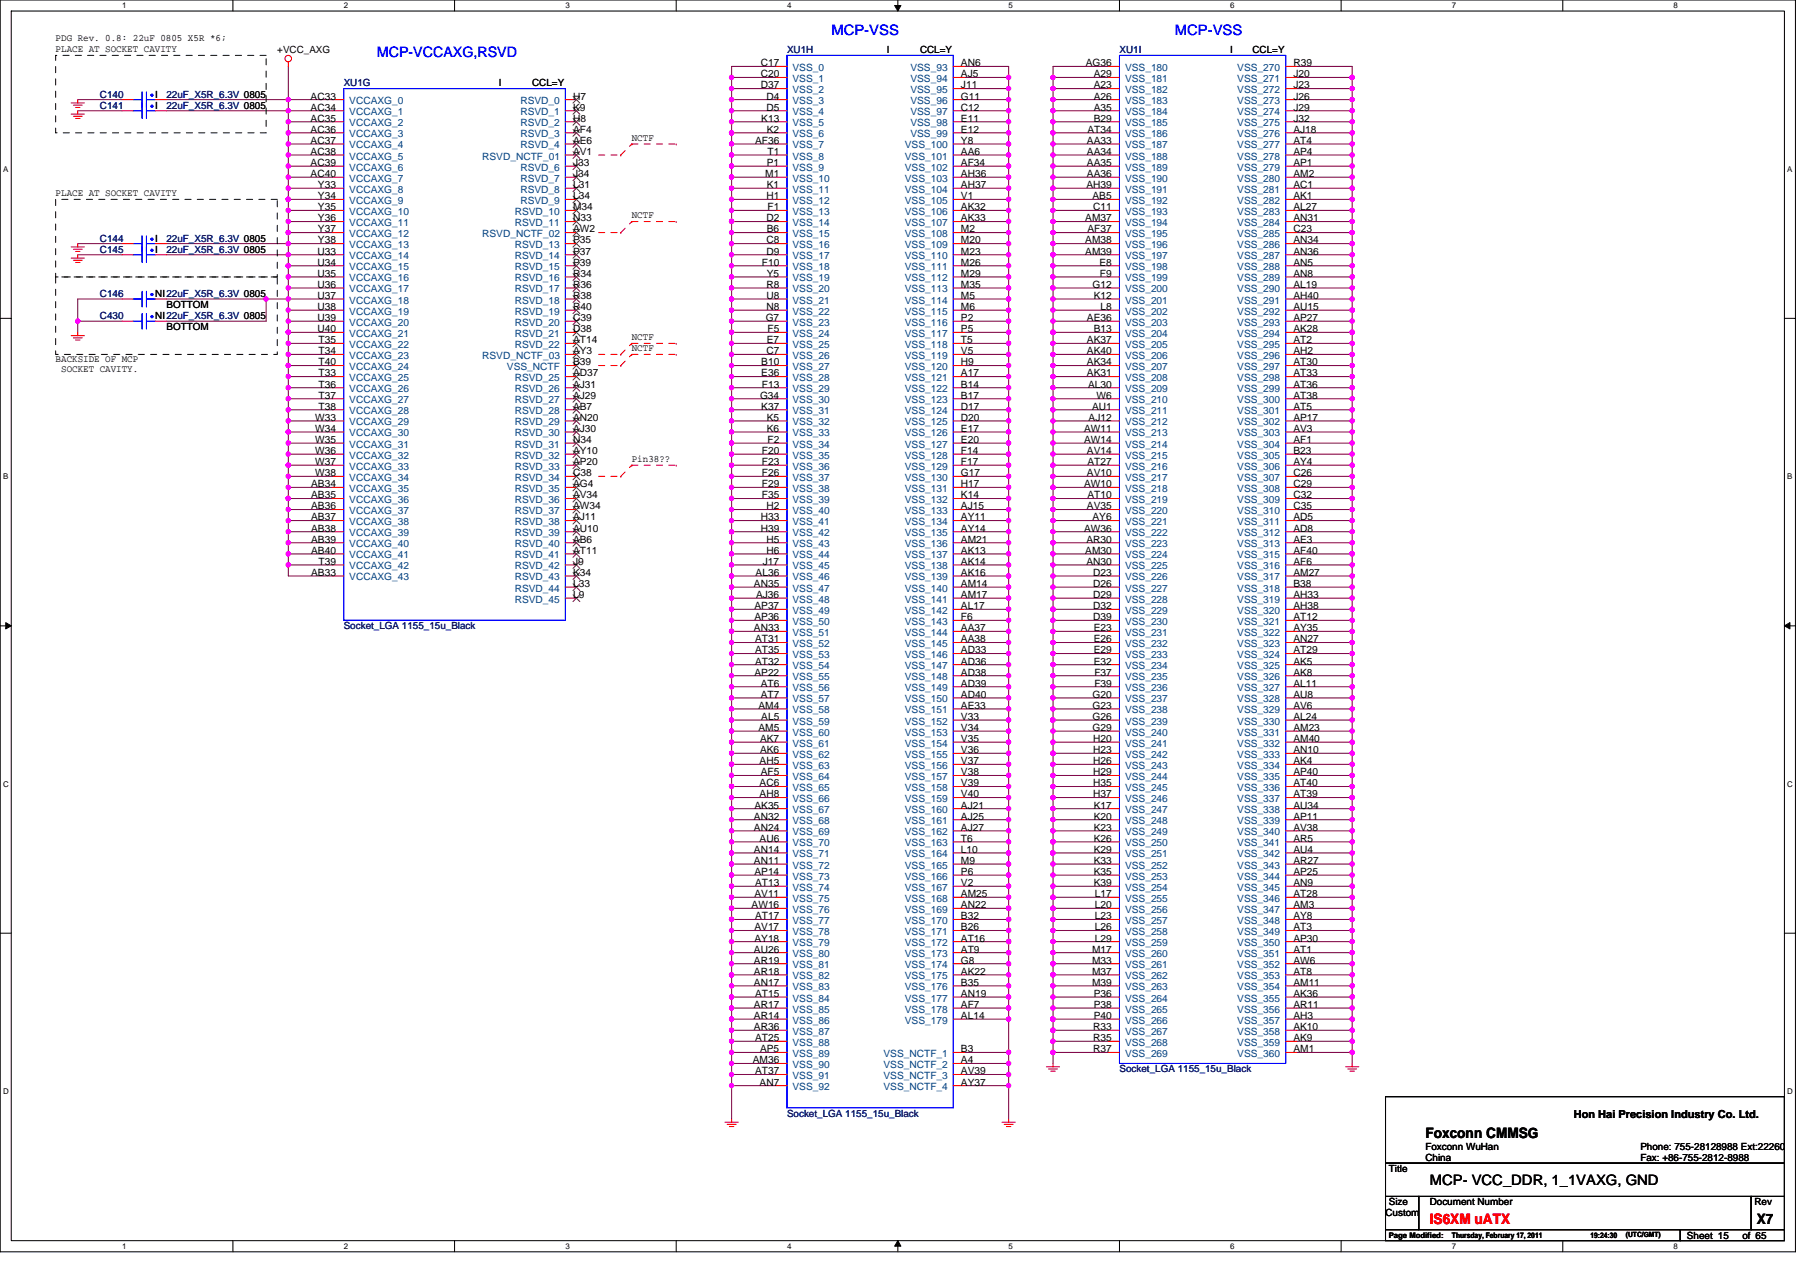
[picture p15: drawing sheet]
<svg xmlns="http://www.w3.org/2000/svg" width="297mm" height="210mm" viewBox="0 0 297 210" stroke-linecap="round" stroke-linejoin="round" font-family="sans-serif">
<defs><g id="words">
<g font-size="2.4" fill="#00f">
<text x="137.2" y="5.8">MCP-VSS</text>
<text x="193.9" y="5.8">MCP-VSS</text>
<text x="62.2" y="9.4">MCP-VCCAXG,RSVD</text>
</g>
<g font-size="2.4">
<text x="235.2" y="187.8">Foxconn CMMSG</text>
<text x="235.9" y="195.6">MCP- VCC_DDR, 1_1VAXG, GND</text>
<text x="289.9" y="202.1">X7</text>
</g>
<text font-size="2.4" fill="#f00" x="235.9" y="202.1">IS6XM uATX</text>
<text font-size="1.8" x="259.7" y="184.6">Hon Hai Precision Industry Co. Ltd.</text>
<g font-size="1.7">
<text x="125.5" y="10.9">C17</text>
<text x="158.6" y="10.9">AN6</text>
<text x="179.2" y="10.9">AG36</text>
<text x="213.4" y="10.9">R39</text>
<text x="51.3" y="16.4">AC33</text>
<text x="94.6" y="16.4">H7</text>
<text x="125.5" y="12.8">C20</text>
<text x="125.5" y="14.6">D37</text>
<text x="126.5" y="16.4">D4</text>
<text x="158.6" y="12.8">AJ5</text>
<text x="158.6" y="14.6">J11</text>
<text x="158.6" y="16.4">G11</text>
<text x="180.5" y="12.8">A29</text>
<text x="180.5" y="14.6">A23</text>
<text x="180.5" y="16.4">A26</text>
<text x="213.4" y="12.8">J20</text>
<text x="213.4" y="14.6">J23</text>
<text x="213.4" y="16.4">J26</text>
<text x="51.3" y="18.3">AC34</text>
<text x="51.3" y="20.1">AC35</text>
<text x="51.3" y="21.9">AC36</text>
<text x="51.3" y="23.7">AC37</text>
<text x="94.6" y="18.3">K9</text>
<text x="94.6" y="20.1">H8</text>
<text x="94.6" y="21.9">AF4</text>
<text x="94.6" y="23.7">AE6</text>
<text x="124.6" y="23.7">AF36</text>
<text x="125.6" y="20.1">K13</text>
<text x="126.5" y="18.3">D5</text>
<text x="126.6" y="21.9">K2</text>
<text x="158.6" y="23.7">Y8</text>
<text x="158.6" y="20.1">E11</text>
<text x="158.6" y="21.9">E12</text>
<text x="158.6" y="18.3">C12</text>
<text x="179.4" y="23.7">AA33</text>
<text x="179.5" y="21.9">AT34</text>
<text x="180.5" y="18.3">A35</text>
<text x="180.5" y="20.1">B29</text>
<text x="213.4" y="21.9">AJ18</text>
<text x="213.4" y="23.7">AT4</text>
<text x="213.4" y="18.3">J29</text>
<text x="213.4" y="20.1">J32</text>
<text x="51.3" y="25.6">AC38</text>
<text x="51.3" y="27.4">AC39</text>
<text x="51.3" y="29.2">AC40</text>
<text x="94.6" y="25.6">AV1</text>
<text x="94.6" y="27.4">J33</text>
<text x="94.6" y="29.2">J34</text>
<text x="126.3" y="29.2">M1</text>
<text x="126.6" y="27.4">P1</text>
<text x="126.7" y="25.6">T1</text>
<text x="158.6" y="25.6">AA6</text>
<text x="158.6" y="27.4">AF34</text>
<text x="158.6" y="29.2">AH36</text>
<text x="179.4" y="25.6">AA34</text>
<text x="179.4" y="27.4">AA35</text>
<text x="179.4" y="29.2">AA36</text>
<text x="213.4" y="25.6">AP4</text>
<text x="213.4" y="27.4">AP1</text>
<text x="213.4" y="29.2">AM2</text>
<text x="52.5" y="31.1">Y33</text>
<text x="52.5" y="32.9">Y34</text>
<text x="52.5" y="34.7">Y35</text>
<text x="94.6" y="34.7">M34</text>
<text x="94.6" y="31.1">L31</text>
<text x="94.6" y="32.9">L34</text>
<text x="126.5" y="32.9">H1</text>
<text x="126.6" y="31.1">K1</text>
<text x="126.7" y="34.7">F1</text>
<text x="158.6" y="31.1">AH37</text>
<text x="158.6" y="32.9">V1</text>
<text x="158.6" y="34.7">AK32</text>
<text x="179.3" y="31.1">AH39</text>
<text x="180.3" y="32.9">AB5</text>
<text x="180.4" y="34.7">C11</text>
<text x="213.4" y="31.1">AC1</text>
<text x="213.4" y="32.9">AK1</text>
<text x="213.4" y="34.7">AL27</text>
<text x="52.5" y="36.6">Y36</text>
<text x="52.5" y="38.4">Y37</text>
<text x="52.5" y="40.2">Y38</text>
<text x="94.6" y="36.6">N33</text>
<text x="94.6" y="40.2">P35</text>
<text x="94.6" y="38.4">AW2</text>
<text x="126.5" y="36.6">D2</text>
<text x="126.5" y="40.2">C8</text>
<text x="126.6" y="38.4">B6</text>
<text x="158.6" y="38.4">M2</text>
<text x="158.6" y="40.2">M20</text>
<text x="158.6" y="36.6">AK33</text>
<text x="179.1" y="36.6">AM37</text>
<text x="179.1" y="40.2">AM38</text>
<text x="179.5" y="38.4">AF37</text>
<text x="213.4" y="40.2">AN34</text>
<text x="213.4" y="36.6">AN31</text>
<text x="213.4" y="38.4">C23</text>
<text x="52.4" y="42">U33</text>
<text x="52.4" y="43.9">U34</text>
<text x="52.4" y="45.7">U35</text>
<text x="52.4" y="47.5">U36</text>
<text x="94.6" y="42">P37</text>
<text x="94.6" y="43.9">P39</text>
<text x="94.6" y="45.7">R34</text>
<text x="94.6" y="47.5">R36</text>
<text x="125.7" y="43.9">F10</text>
<text x="126.5" y="42">D9</text>
<text x="126.5" y="47.5">R8</text>
<text x="126.6" y="45.7">Y5</text>
<text x="158.6" y="42">M23</text>
<text x="158.6" y="43.9">M26</text>
<text x="158.6" y="45.7">M29</text>
<text x="158.6" y="47.5">M35</text>
<text x="179.1" y="42">AM39</text>
<text x="180.3" y="47.5">G12</text>
<text x="181.4" y="43.9">E8</text>
<text x="181.5" y="45.7">F9</text>
<text x="213.4" y="42">AN36</text>
<text x="213.4" y="43.9">AN5</text>
<text x="213.4" y="45.7">AN8</text>
<text x="213.4" y="47.5">AL19</text>
<text x="52.4" y="49.3">U37</text>
<text x="52.4" y="51.2">U38</text>
<text x="52.4" y="53">U39</text>
<text x="94.6" y="49.3">R38</text>
<text x="94.6" y="51.2">R40</text>
<text x="94.6" y="53">C39</text>
<text x="126.4" y="53">G7</text>
<text x="126.5" y="49.3">U8</text>
<text x="126.5" y="51.2">N8</text>
<text x="158.6" y="49.3">M5</text>
<text x="158.6" y="51.2">M6</text>
<text x="158.6" y="53">P2</text>
<text x="179.4" y="53">AE36</text>
<text x="180.5" y="49.3">K12</text>
<text x="181.6" y="51.2">L8</text>
<text x="213.4" y="49.3">AH40</text>
<text x="213.4" y="51.2">AU15</text>
<text x="213.4" y="53">AP27</text>
<text x="52.4" y="54.8">U40</text>
<text x="52.6" y="56.7">T35</text>
<text x="52.6" y="58.5">T34</text>
<text x="94.6" y="54.8">D38</text>
<text x="94.6" y="56.7">AT14</text>
<text x="94.6" y="58.5">AY3</text>
<text x="126.5" y="58.5">C7</text>
<text x="126.6" y="56.7">E7</text>
<text x="126.7" y="54.8">F5</text>
<text x="158.6" y="54.8">P5</text>
<text x="158.6" y="56.7">T5</text>
<text x="158.6" y="58.5">V5</text>
<text x="179.4" y="56.7">AK37</text>
<text x="179.4" y="58.5">AK40</text>
<text x="180.5" y="54.8">B13</text>
<text x="213.4" y="54.8">AK28</text>
<text x="213.4" y="56.7">AT2</text>
<text x="213.4" y="58.5">AH2</text>
<text x="52.6" y="60.3">T40</text>
<text x="52.6" y="62.1">T33</text>
<text x="52.6" y="64">T36</text>
<text x="52.6" y="65.8">T37</text>
<text x="94.6" y="60.3">B39</text>
<text x="94.6" y="62.1">AD37</text>
<text x="94.6" y="64">AJ31</text>
<text x="94.6" y="65.8">AJ29</text>
<text x="125.4" y="65.8">G34</text>
<text x="125.6" y="62.1">E36</text>
<text x="125.6" y="60.3">B10</text>
<text x="125.7" y="64">F13</text>
<text x="158.6" y="60.3">H9</text>
<text x="158.6" y="62.1">A17</text>
<text x="158.6" y="64">B14</text>
<text x="158.6" y="65.8">B17</text>
<text x="179.4" y="60.3">AK34</text>
<text x="179.4" y="62.1">AK31</text>
<text x="179.6" y="64">AL30</text>
<text x="181" y="65.8">W6</text>
<text x="213.4" y="60.3">AT30</text>
<text x="213.4" y="62.1">AT33</text>
<text x="213.4" y="64">AT36</text>
<text x="213.4" y="65.8">AT38</text>
<text x="52" y="69.5">W33</text>
<text x="52" y="71.3">W34</text>
<text x="52.6" y="67.6">T38</text>
<text x="94.6" y="67.6">AB7</text>
<text x="94.6" y="69.5">AN20</text>
<text x="94.6" y="71.3">AJ30</text>
<text x="125.6" y="67.6">K37</text>
<text x="126.6" y="69.5">K5</text>
<text x="126.6" y="71.3">K6</text>
<text x="158.6" y="67.6">D17</text>
<text x="158.6" y="69.5">D20</text>
<text x="158.6" y="71.3">E17</text>
<text x="178.9" y="71.3">AW11</text>
<text x="179.6" y="69.5">AJ12</text>
<text x="180.2" y="67.6">AU1</text>
<text x="213.4" y="67.6">AT5</text>
<text x="213.4" y="69.5">AP17</text>
<text x="213.4" y="71.3">AV3</text>
<text x="52" y="73.1">W35</text>
<text x="52" y="75">W36</text>
<text x="52" y="76.8">W37</text>
<text x="94.6" y="73.1">N34</text>
<text x="94.6" y="75">AY10</text>
<text x="94.6" y="76.8">AP20</text>
<text x="125.7" y="76.8">F23</text>
<text x="125.7" y="75">F20</text>
<text x="126.7" y="73.1">F2</text>
<text x="158.6" y="73.1">E20</text>
<text x="158.6" y="75">F14</text>
<text x="158.6" y="76.8">F17</text>
<text x="178.9" y="73.1">AW14</text>
<text x="179.4" y="75">AV14</text>
<text x="179.5" y="76.8">AT27</text>
<text x="213.4" y="73.1">AF1</text>
<text x="213.4" y="75">B23</text>
<text x="213.4" y="76.8">AY4</text>
<text x="51.3" y="80.4">AB34</text>
<text x="51.3" y="82.3">AB35</text>
<text x="52" y="78.6">W38</text>
<text x="94.6" y="78.6">C38</text>
<text x="94.6" y="80.4">AG4</text>
<text x="94.6" y="82.3">AV34</text>
<text x="125.7" y="80.4">F29</text>
<text x="125.7" y="78.6">F26</text>
<text x="125.7" y="82.3">F35</text>
<text x="158.6" y="78.6">G17</text>
<text x="158.6" y="80.4">H17</text>
<text x="158.6" y="82.3">K14</text>
<text x="178.9" y="80.4">AW10</text>
<text x="179.4" y="78.6">AV10</text>
<text x="179.5" y="82.3">AT10</text>
<text x="213.4" y="78.6">C26</text>
<text x="213.4" y="80.4">C29</text>
<text x="213.4" y="82.3">C32</text>
<text x="51.3" y="84.1">AB36</text>
<text x="51.3" y="85.9">AB37</text>
<text x="51.3" y="87.8">AB38</text>
<text x="51.3" y="89.6">AB39</text>
<text x="94.6" y="85.9">AJ11</text>
<text x="94.6" y="87.8">AU10</text>
<text x="94.6" y="84.1">AW34</text>
<text x="94.6" y="89.6">AB6</text>
<text x="125.5" y="85.9">H33</text>
<text x="125.5" y="87.8">H39</text>
<text x="126.5" y="84.1">H2</text>
<text x="126.5" y="89.6">H5</text>
<text x="158.6" y="84.1">AJ15</text>
<text x="158.6" y="85.9">AY11</text>
<text x="158.6" y="87.8">AY14</text>
<text x="158.6" y="89.6">AM21</text>
<text x="178.9" y="87.8">AW36</text>
<text x="179.3" y="89.6">AR30</text>
<text x="179.4" y="84.1">AV35</text>
<text x="180.3" y="85.9">AY6</text>
<text x="213.4" y="84.1">C35</text>
<text x="213.4" y="85.9">AD5</text>
<text x="213.4" y="87.8">AD8</text>
<text x="213.4" y="89.6">AE3</text>
<text x="51.3" y="91.4">AB40</text>
<text x="51.3" y="95.1">AB33</text>
<text x="52.6" y="93.2">T39</text>
<text x="94.6" y="91.4">AT11</text>
<text x="94.6" y="93.2">J9</text>
<text x="94.6" y="95.1">K34</text>
<text x="124.7" y="95.1">AL36</text>
<text x="125.9" y="93.2">J17</text>
<text x="126.5" y="91.4">H6</text>
<text x="158.6" y="91.4">AK13</text>
<text x="158.6" y="93.2">AK14</text>
<text x="158.6" y="95.1">AK16</text>
<text x="179.1" y="91.4">AM30</text>
<text x="179.3" y="93.2">AN30</text>
<text x="180.4" y="95.1">D23</text>
<text x="213.4" y="91.4">AF40</text>
<text x="213.4" y="93.2">AF6</text>
<text x="213.4" y="95.1">AM27</text>
<text x="94.6" y="96.9">L33</text>
<text x="94.6" y="98.7">L9</text>
<text x="124.4" y="96.9">AN35</text>
<text x="124.5" y="100.6">AP37</text>
<text x="124.8" y="98.7">AJ36</text>
<text x="158.6" y="96.9">AM14</text>
<text x="158.6" y="98.7">AM17</text>
<text x="158.6" y="100.6">AL17</text>
<text x="180.4" y="96.9">D26</text>
<text x="180.4" y="98.7">D29</text>
<text x="180.4" y="100.6">D32</text>
<text x="213.4" y="96.9">B38</text>
<text x="213.4" y="98.7">AH33</text>
<text x="213.4" y="100.6">AH38</text>
<text x="124.4" y="104.2">AN33</text>
<text x="124.5" y="102.4">AP36</text>
<text x="124.6" y="106">AT31</text>
<text x="124.6" y="107.9">AT35</text>
<text x="158.6" y="102.4">F6</text>
<text x="158.6" y="104.2">AA37</text>
<text x="158.6" y="106">AA38</text>
<text x="158.6" y="107.9">AD33</text>
<text x="180.4" y="102.4">D39</text>
<text x="180.5" y="104.2">E23</text>
<text x="180.5" y="106">E26</text>
<text x="180.5" y="107.9">E29</text>
<text x="213.4" y="102.4">AT12</text>
<text x="213.4" y="104.2">AY35</text>
<text x="213.4" y="106">AN27</text>
<text x="213.4" y="107.9">AT29</text>
<text x="124.5" y="111.5">AP22</text>
<text x="124.6" y="109.7">AT32</text>
<text x="125.5" y="113.3">AT6</text>
<text x="158.6" y="109.7">AD36</text>
<text x="158.6" y="111.5">AD38</text>
<text x="158.6" y="113.3">AD39</text>
<text x="180.5" y="109.7">E32</text>
<text x="180.6" y="111.5">F37</text>
<text x="180.6" y="113.3">F39</text>
<text x="213.4" y="109.7">AK5</text>
<text x="213.4" y="111.5">AK8</text>
<text x="213.4" y="113.3">AL11</text>
<text x="125.2" y="117">AM4</text>
<text x="125.5" y="115.2">AT7</text>
<text x="125.6" y="118.9">AL5</text>
<text x="158.6" y="115.2">AD40</text>
<text x="158.6" y="117">AE33</text>
<text x="158.6" y="118.9">V33</text>
<text x="180.3" y="115.2">G20</text>
<text x="180.3" y="117">G23</text>
<text x="180.3" y="118.9">G26</text>
<text x="213.4" y="115.2">AU8</text>
<text x="213.4" y="117">AV6</text>
<text x="213.4" y="118.9">AL24</text>
<text x="125.2" y="120.7">AM5</text>
<text x="125.4" y="122.5">AK7</text>
<text x="125.4" y="124.3">AK6</text>
<text x="158.6" y="120.7">V34</text>
<text x="158.6" y="122.5">V35</text>
<text x="158.6" y="124.3">V36</text>
<text x="180.3" y="120.7">G29</text>
<text x="180.4" y="122.5">H20</text>
<text x="180.4" y="124.3">H23</text>
<text x="213.4" y="120.7">AM23</text>
<text x="213.4" y="122.5">AM40</text>
<text x="213.4" y="124.3">AN10</text>
<text x="125.3" y="126.2">AH5</text>
<text x="125.3" y="129.8">AC6</text>
<text x="125.3" y="131.6">AH8</text>
<text x="125.5" y="128">AF5</text>
<text x="158.6" y="126.2">V37</text>
<text x="158.6" y="128">V38</text>
<text x="158.6" y="129.8">V39</text>
<text x="158.6" y="131.6">V40</text>
<text x="180.4" y="126.2">H26</text>
<text x="180.4" y="128">H29</text>
<text x="180.4" y="129.8">H35</text>
<text x="180.4" y="131.6">H37</text>
<text x="213.4" y="126.2">AK4</text>
<text x="213.4" y="128">AP40</text>
<text x="213.4" y="129.8">AT40</text>
<text x="213.4" y="131.6">AT39</text>
<text x="124.4" y="135.3">AN32</text>
<text x="124.4" y="137.1">AN24</text>
<text x="124.5" y="133.5">AK35</text>
<text x="158.6" y="133.5">AJ21</text>
<text x="158.6" y="135.3">AJ25</text>
<text x="158.6" y="137.1">AJ27</text>
<text x="180.5" y="133.5">K17</text>
<text x="180.5" y="135.3">K20</text>
<text x="180.5" y="137.1">K23</text>
<text x="213.4" y="133.5">AU34</text>
<text x="213.4" y="135.3">AP11</text>
<text x="213.4" y="137.1">AV38</text>
<text x="124.4" y="140.8">AN14</text>
<text x="124.4" y="142.6">AN11</text>
<text x="125.3" y="139">AU6</text>
<text x="158.6" y="139">T6</text>
<text x="158.6" y="140.8">L10</text>
<text x="158.6" y="142.6">M9</text>
<text x="180.5" y="139">K26</text>
<text x="180.5" y="140.8">K29</text>
<text x="180.5" y="142.6">K33</text>
<text x="213.4" y="139">AR5</text>
<text x="213.4" y="140.8">AU4</text>
<text x="213.4" y="142.6">AR27</text>
<text x="124" y="149.9">AW16</text>
<text x="124.5" y="144.4">AP14</text>
<text x="124.5" y="148.1">AV11</text>
<text x="124.6" y="146.3">AT13</text>
<text x="158.6" y="146.3">V2</text>
<text x="158.6" y="148.1">AM25</text>
<text x="158.6" y="149.9">AN22</text>
<text x="158.6" y="144.4">P6</text>
<text x="180.5" y="144.4">K35</text>
<text x="180.5" y="146.3">K39</text>
<text x="180.7" y="148.1">L17</text>
<text x="180.7" y="149.9">L20</text>
<text x="213.4" y="144.4">AP25</text>
<text x="213.4" y="146.3">AN9</text>
<text x="213.4" y="148.1">AT28</text>
<text x="213.4" y="149.9">AM3</text>
<text x="124.5" y="153.6">AV17</text>
<text x="124.5" y="155.4">AY18</text>
<text x="124.6" y="151.8">AT17</text>
<text x="158.6" y="151.8">B32</text>
<text x="158.6" y="153.6">B26</text>
<text x="158.6" y="155.4">AT16</text>
<text x="180.7" y="151.8">L23</text>
<text x="180.7" y="153.6">L26</text>
<text x="180.7" y="155.4">L29</text>
<text x="213.4" y="151.8">AY8</text>
<text x="213.4" y="153.6">AT3</text>
<text x="213.4" y="155.4">AP30</text>
<text x="124.4" y="157.2">AU26</text>
<text x="124.4" y="159.1">AR19</text>
<text x="124.4" y="160.9">AR18</text>
<text x="158.6" y="157.2">AT9</text>
<text x="158.6" y="159.1">G8</text>
<text x="158.6" y="160.9">AK22</text>
<text x="180.2" y="157.2">M17</text>
<text x="180.2" y="159.1">M33</text>
<text x="180.2" y="160.9">M37</text>
<text x="213.4" y="157.2">AT1</text>
<text x="213.4" y="159.1">AW6</text>
<text x="213.4" y="160.9">AT8</text>
<text x="124.4" y="162.7">AN17</text>
<text x="124.4" y="166.4">AR17</text>
<text x="124.6" y="164.6">AT15</text>
<text x="158.6" y="162.7">B35</text>
<text x="158.6" y="164.6">AN19</text>
<text x="158.6" y="166.4">AF7</text>
<text x="180.2" y="162.7">M39</text>
<text x="180.5" y="164.6">P36</text>
<text x="180.5" y="166.4">P38</text>
<text x="213.4" y="162.7">AM11</text>
<text x="213.4" y="164.6">AK36</text>
<text x="213.4" y="166.4">AR11</text>
<text x="124.4" y="168.2">AR14</text>
<text x="124.4" y="170.1">AR36</text>
<text x="124.6" y="171.9">AT25</text>
<text x="125.4" y="173.7">AP5</text>
<text x="158.6" y="173.7">B3</text>
<text x="158.6" y="168.2">AL14</text>
<text x="180.4" y="170.1">R33</text>
<text x="180.4" y="171.9">R35</text>
<text x="180.4" y="173.7">R37</text>
<text x="180.5" y="168.2">P40</text>
<text x="213.4" y="168.2">AH3</text>
<text x="213.4" y="170.1">AK10</text>
<text x="213.4" y="171.9">AK9</text>
<text x="213.4" y="173.7">AM1</text>
<text x="124.2" y="175.5">AM36</text>
<text x="124.6" y="177.4">AT37</text>
<text x="125.3" y="179.2">AN7</text>
<text x="158.6" y="175.5">A4</text>
<text x="158.6" y="177.4">AV39</text>
<text x="158.6" y="179.2">AY37</text>
</g>
<g font-size="1.7" fill="#004080">
<text x="130.8" y="11.7">VSS_0</text>
<text x="150.2" y="11.7">VSS_93</text>
<text x="185.6" y="11.7">VSS_180</text>
<text x="204.2" y="11.7">VSS_270</text>
<text x="57.6" y="17.2">VCCAXG_0</text>
<text x="85.9" y="17.2">RSVD_0</text>
<text x="130.8" y="13.5">VSS_1</text>
<text x="130.8" y="15.4">VSS_2</text>
<text x="130.8" y="17.2">VSS_3</text>
<text x="150.2" y="13.5">VSS_94</text>
<text x="150.2" y="15.4">VSS_95</text>
<text x="150.2" y="17.2">VSS_96</text>
<text x="185.6" y="13.5">VSS_181</text>
<text x="185.6" y="15.4">VSS_182</text>
<text x="185.6" y="17.2">VSS_183</text>
<text x="204.2" y="13.5">VSS_271</text>
<text x="204.2" y="15.4">VSS_272</text>
<text x="204.2" y="17.2">VSS_273</text>
<text x="57.6" y="19">VCCAXG_1</text>
<text x="57.6" y="20.8">VCCAXG_2</text>
<text x="57.6" y="22.7">VCCAXG_3</text>
<text x="85.9" y="19">RSVD_1</text>
<text x="85.9" y="20.8">RSVD_2</text>
<text x="85.9" y="22.7">RSVD_3</text>
<text x="130.8" y="19">VSS_4</text>
<text x="130.8" y="20.8">VSS_5</text>
<text x="130.8" y="22.7">VSS_6</text>
<text x="150.2" y="20.8">VSS_98</text>
<text x="150.2" y="22.7">VSS_99</text>
<text x="150.2" y="19">VSS_97</text>
<text x="185.6" y="19">VSS_184</text>
<text x="185.6" y="20.8">VSS_185</text>
<text x="185.6" y="22.7">VSS_186</text>
<text x="204.2" y="22.7">VSS_276</text>
<text x="204.2" y="19">VSS_274</text>
<text x="204.2" y="20.8">VSS_275</text>
<text x="57.6" y="24.5">VCCAXG_4</text>
<text x="57.6" y="26.3">VCCAXG_5</text>
<text x="57.6" y="28.2">VCCAXG_6</text>
<text x="57.6" y="30">VCCAXG_7</text>
<text x="79.6" y="26.3">RSVD_NCTF_01</text>
<text x="85.9" y="24.5">RSVD_4</text>
<text x="85.9" y="28.2">RSVD_6</text>
<text x="85.9" y="30">RSVD_7</text>
<text x="130.8" y="24.5">VSS_7</text>
<text x="130.8" y="26.3">VSS_8</text>
<text x="130.8" y="28.2">VSS_9</text>
<text x="130.8" y="30">VSS_10</text>
<text x="149.3" y="24.5">VSS_100</text>
<text x="149.3" y="26.3">VSS_101</text>
<text x="149.3" y="28.2">VSS_102</text>
<text x="149.3" y="30">VSS_103</text>
<text x="185.6" y="24.5">VSS_187</text>
<text x="185.6" y="26.3">VSS_188</text>
<text x="185.6" y="28.2">VSS_189</text>
<text x="185.6" y="30">VSS_190</text>
<text x="204.2" y="24.5">VSS_277</text>
<text x="204.2" y="26.3">VSS_278</text>
<text x="204.2" y="28.2">VSS_279</text>
<text x="204.2" y="30">VSS_280</text>
<text x="57.6" y="31.8">VCCAXG_8</text>
<text x="57.6" y="33.7">VCCAXG_9</text>
<text x="57.6" y="35.5">VCCAXG_10</text>
<text x="84.9" y="35.5">RSVD_10</text>
<text x="85.9" y="31.8">RSVD_8</text>
<text x="85.9" y="33.7">RSVD_9</text>
<text x="130.8" y="31.8">VSS_11</text>
<text x="130.8" y="33.7">VSS_12</text>
<text x="130.8" y="35.5">VSS_13</text>
<text x="149.3" y="31.8">VSS_104</text>
<text x="149.3" y="33.7">VSS_105</text>
<text x="149.3" y="35.5">VSS_106</text>
<text x="185.6" y="33.7">VSS_192</text>
<text x="185.6" y="35.5">VSS_193</text>
<text x="185.6" y="31.8">VSS_191</text>
<text x="204.2" y="31.8">VSS_281</text>
<text x="204.2" y="33.7">VSS_282</text>
<text x="204.2" y="35.5">VSS_283</text>
<text x="57.6" y="37.3">VCCAXG_11</text>
<text x="57.6" y="39.1">VCCAXG_12</text>
<text x="57.6" y="41">VCCAXG_13</text>
<text x="79.6" y="39.1">RSVD_NCTF_02</text>
<text x="84.9" y="37.3">RSVD_11</text>
<text x="84.9" y="41">RSVD_13</text>
<text x="130.8" y="37.3">VSS_14</text>
<text x="130.8" y="39.1">VSS_15</text>
<text x="130.8" y="41">VSS_16</text>
<text x="149.3" y="39.1">VSS_108</text>
<text x="149.3" y="41">VSS_109</text>
<text x="149.3" y="37.3">VSS_107</text>
<text x="185.6" y="37.3">VSS_194</text>
<text x="185.6" y="39.1">VSS_195</text>
<text x="185.6" y="41">VSS_196</text>
<text x="204.2" y="41">VSS_286</text>
<text x="204.2" y="37.3">VSS_284</text>
<text x="204.2" y="39.1">VSS_285</text>
<text x="57.6" y="42.8">VCCAXG_14</text>
<text x="57.6" y="44.6">VCCAXG_15</text>
<text x="57.6" y="46.5">VCCAXG_16</text>
<text x="84.9" y="42.8">RSVD_14</text>
<text x="84.9" y="44.6">RSVD_15</text>
<text x="84.9" y="46.5">RSVD_16</text>
<text x="130.8" y="42.8">VSS_17</text>
<text x="130.8" y="44.6">VSS_18</text>
<text x="130.8" y="46.5">VSS_19</text>
<text x="149.3" y="42.8">VSS_110</text>
<text x="149.3" y="44.6">VSS_111</text>
<text x="149.3" y="46.5">VSS_112</text>
<text x="185.6" y="42.8">VSS_197</text>
<text x="185.6" y="44.6">VSS_198</text>
<text x="185.6" y="46.5">VSS_199</text>
<text x="204.2" y="42.8">VSS_287</text>
<text x="204.2" y="44.6">VSS_288</text>
<text x="204.2" y="46.5">VSS_289</text>
<text x="57.6" y="48.3">VCCAXG_17</text>
<text x="57.6" y="50.1">VCCAXG_18</text>
<text x="57.6" y="51.9">VCCAXG_19</text>
<text x="57.6" y="53.8">VCCAXG_20</text>
<text x="84.9" y="48.3">RSVD_17</text>
<text x="84.9" y="50.1">RSVD_18</text>
<text x="84.9" y="51.9">RSVD_19</text>
<text x="84.9" y="53.8">RSVD_20</text>
<text x="130.8" y="48.3">VSS_20</text>
<text x="130.8" y="50.1">VSS_21</text>
<text x="130.8" y="51.9">VSS_22</text>
<text x="130.8" y="53.8">VSS_23</text>
<text x="149.3" y="48.3">VSS_113</text>
<text x="149.3" y="50.1">VSS_114</text>
<text x="149.3" y="51.9">VSS_115</text>
<text x="149.3" y="53.8">VSS_116</text>
<text x="185.6" y="48.3">VSS_200</text>
<text x="185.6" y="50.1">VSS_201</text>
<text x="185.6" y="51.9">VSS_202</text>
<text x="185.6" y="53.8">VSS_203</text>
<text x="204.2" y="48.3">VSS_290</text>
<text x="204.2" y="50.1">VSS_291</text>
<text x="204.2" y="51.9">VSS_292</text>
<text x="204.2" y="53.8">VSS_293</text>
<text x="57.6" y="55.6">VCCAXG_21</text>
<text x="57.6" y="57.4">VCCAXG_22</text>
<text x="57.6" y="59.2">VCCAXG_23</text>
<text x="79.6" y="59.2">RSVD_NCTF_03</text>
<text x="84.9" y="55.6">RSVD_21</text>
<text x="84.9" y="57.4">RSVD_22</text>
<text x="130.8" y="55.6">VSS_24</text>
<text x="130.8" y="57.4">VSS_25</text>
<text x="130.8" y="59.2">VSS_26</text>
<text x="149.3" y="55.6">VSS_117</text>
<text x="149.3" y="57.4">VSS_118</text>
<text x="149.3" y="59.2">VSS_119</text>
<text x="185.6" y="55.6">VSS_204</text>
<text x="185.6" y="57.4">VSS_205</text>
<text x="185.6" y="59.2">VSS_206</text>
<text x="204.2" y="55.6">VSS_294</text>
<text x="204.2" y="57.4">VSS_295</text>
<text x="204.2" y="59.2">VSS_296</text>
<text x="57.6" y="61.1">VCCAXG_24</text>
<text x="57.6" y="62.9">VCCAXG_25</text>
<text x="57.6" y="64.7">VCCAXG_26</text>
<text x="83.6" y="61.1">VSS_NCTF</text>
<text x="84.9" y="62.9">RSVD_25</text>
<text x="84.9" y="64.7">RSVD_26</text>
<text x="130.8" y="62.9">VSS_28</text>
<text x="130.8" y="61.1">VSS_27</text>
<text x="130.8" y="64.7">VSS_29</text>
<text x="149.3" y="61.1">VSS_120</text>
<text x="149.3" y="62.9">VSS_121</text>
<text x="149.3" y="64.7">VSS_122</text>
<text x="185.6" y="61.1">VSS_207</text>
<text x="185.6" y="62.9">VSS_208</text>
<text x="185.6" y="64.7">VSS_209</text>
<text x="204.2" y="61.1">VSS_297</text>
<text x="204.2" y="62.9">VSS_298</text>
<text x="204.2" y="64.7">VSS_299</text>
<text x="57.6" y="66.6">VCCAXG_27</text>
<text x="57.6" y="68.4">VCCAXG_28</text>
<text x="57.6" y="70.2">VCCAXG_29</text>
<text x="84.9" y="66.6">RSVD_27</text>
<text x="84.9" y="68.4">RSVD_28</text>
<text x="84.9" y="70.2">RSVD_29</text>
<text x="130.8" y="66.6">VSS_30</text>
<text x="130.8" y="68.4">VSS_31</text>
<text x="130.8" y="70.2">VSS_32</text>
<text x="149.3" y="66.6">VSS_123</text>
<text x="149.3" y="68.4">VSS_124</text>
<text x="149.3" y="70.2">VSS_125</text>
<text x="185.6" y="68.4">VSS_211</text>
<text x="185.6" y="70.2">VSS_212</text>
<text x="185.6" y="66.6">VSS_210</text>
<text x="204.2" y="66.6">VSS_300</text>
<text x="204.2" y="68.4">VSS_301</text>
<text x="204.2" y="70.2">VSS_302</text>
<text x="57.6" y="72.1">VCCAXG_30</text>
<text x="57.6" y="73.9">VCCAXG_31</text>
<text x="57.6" y="75.7">VCCAXG_32</text>
<text x="57.6" y="77.5">VCCAXG_33</text>
<text x="84.9" y="73.9">RSVD_31</text>
<text x="84.9" y="72.1">RSVD_30</text>
<text x="84.9" y="75.7">RSVD_32</text>
<text x="84.9" y="77.5">RSVD_33</text>
<text x="130.8" y="77.5">VSS_36</text>
<text x="130.8" y="75.7">VSS_35</text>
<text x="130.8" y="73.9">VSS_34</text>
<text x="130.8" y="72.1">VSS_33</text>
<text x="149.3" y="72.1">VSS_126</text>
<text x="149.3" y="73.9">VSS_127</text>
<text x="149.3" y="75.7">VSS_128</text>
<text x="149.3" y="77.5">VSS_129</text>
<text x="185.6" y="72.1">VSS_213</text>
<text x="185.6" y="73.9">VSS_214</text>
<text x="185.6" y="75.7">VSS_215</text>
<text x="185.6" y="77.5">VSS_216</text>
<text x="204.2" y="72.1">VSS_303</text>
<text x="204.2" y="73.9">VSS_304</text>
<text x="204.2" y="75.7">VSS_305</text>
<text x="204.2" y="77.5">VSS_306</text>
<text x="57.6" y="79.4">VCCAXG_34</text>
<text x="57.6" y="81.2">VCCAXG_35</text>
<text x="57.6" y="83">VCCAXG_36</text>
<text x="84.9" y="79.4">RSVD_34</text>
<text x="84.9" y="81.2">RSVD_35</text>
<text x="84.9" y="83">RSVD_36</text>
<text x="130.8" y="81.2">VSS_38</text>
<text x="130.8" y="79.4">VSS_37</text>
<text x="130.8" y="83">VSS_39</text>
<text x="149.3" y="79.4">VSS_130</text>
<text x="149.3" y="81.2">VSS_131</text>
<text x="149.3" y="83">VSS_132</text>
<text x="185.6" y="79.4">VSS_217</text>
<text x="185.6" y="81.2">VSS_218</text>
<text x="185.6" y="83">VSS_219</text>
<text x="204.2" y="79.4">VSS_307</text>
<text x="204.2" y="81.2">VSS_308</text>
<text x="204.2" y="83">VSS_309</text>
<text x="57.6" y="84.9">VCCAXG_37</text>
<text x="57.6" y="86.7">VCCAXG_38</text>
<text x="57.6" y="88.5">VCCAXG_39</text>
<text x="84.9" y="86.7">RSVD_38</text>
<text x="84.9" y="88.5">RSVD_39</text>
<text x="84.9" y="84.9">RSVD_37</text>
<text x="130.8" y="84.9">VSS_40</text>
<text x="130.8" y="86.7">VSS_41</text>
<text x="130.8" y="88.5">VSS_42</text>
<text x="149.3" y="84.9">VSS_133</text>
<text x="149.3" y="86.7">VSS_134</text>
<text x="149.3" y="88.5">VSS_135</text>
<text x="185.6" y="84.9">VSS_220</text>
<text x="185.6" y="86.7">VSS_221</text>
<text x="185.6" y="88.5">VSS_222</text>
<text x="204.2" y="84.9">VSS_310</text>
<text x="204.2" y="86.7">VSS_311</text>
<text x="204.2" y="88.5">VSS_312</text>
<text x="57.6" y="90.3">VCCAXG_40</text>
<text x="57.6" y="92.2">VCCAXG_41</text>
<text x="57.6" y="94">VCCAXG_42</text>
<text x="57.6" y="95.8">VCCAXG_43</text>
<text x="84.9" y="90.3">RSVD_40</text>
<text x="84.9" y="92.2">RSVD_41</text>
<text x="84.9" y="94">RSVD_42</text>
<text x="84.9" y="95.8">RSVD_43</text>
<text x="130.8" y="90.3">VSS_43</text>
<text x="130.8" y="92.2">VSS_44</text>
<text x="130.8" y="94">VSS_45</text>
<text x="130.8" y="95.8">VSS_46</text>
<text x="149.3" y="90.3">VSS_136</text>
<text x="149.3" y="92.2">VSS_137</text>
<text x="149.3" y="94">VSS_138</text>
<text x="149.3" y="95.8">VSS_139</text>
<text x="185.6" y="90.3">VSS_223</text>
<text x="185.6" y="92.2">VSS_224</text>
<text x="185.6" y="94">VSS_225</text>
<text x="185.6" y="95.8">VSS_226</text>
<text x="204.2" y="90.3">VSS_313</text>
<text x="204.2" y="92.2">VSS_315</text>
<text x="204.2" y="94">VSS_316</text>
<text x="204.2" y="95.8">VSS_317</text>
<text x="84.9" y="97.7">RSVD_44</text>
<text x="84.9" y="99.5">RSVD_45</text>
<text x="130.8" y="97.7">VSS_47</text>
<text x="130.8" y="99.5">VSS_48</text>
<text x="130.8" y="101.3">VSS_49</text>
<text x="149.3" y="97.7">VSS_140</text>
<text x="149.3" y="99.5">VSS_141</text>
<text x="149.3" y="101.3">VSS_142</text>
<text x="185.6" y="97.7">VSS_227</text>
<text x="185.6" y="99.5">VSS_228</text>
<text x="185.6" y="101.3">VSS_229</text>
<text x="204.2" y="97.7">VSS_318</text>
<text x="204.2" y="99.5">VSS_319</text>
<text x="204.2" y="101.3">VSS_320</text>
<text x="130.8" y="103.1">VSS_50</text>
<text x="130.8" y="105">VSS_51</text>
<text x="130.8" y="106.8">VSS_52</text>
<text x="149.3" y="103.1">VSS_143</text>
<text x="149.3" y="105">VSS_144</text>
<text x="149.3" y="106.8">VSS_145</text>
<text x="185.6" y="103.1">VSS_230</text>
<text x="185.6" y="105">VSS_231</text>
<text x="185.6" y="106.8">VSS_232</text>
<text x="204.2" y="103.1">VSS_321</text>
<text x="204.2" y="105">VSS_322</text>
<text x="204.2" y="106.8">VSS_323</text>
<text x="130.8" y="108.6">VSS_53</text>
<text x="130.8" y="110.5">VSS_54</text>
<text x="130.8" y="112.3">VSS_55</text>
<text x="149.3" y="108.6">VSS_146</text>
<text x="149.3" y="110.5">VSS_147</text>
<text x="149.3" y="112.3">VSS_148</text>
<text x="185.6" y="108.6">VSS_233</text>
<text x="185.6" y="110.5">VSS_234</text>
<text x="185.6" y="112.3">VSS_235</text>
<text x="204.2" y="108.6">VSS_324</text>
<text x="204.2" y="110.5">VSS_325</text>
<text x="204.2" y="112.3">VSS_326</text>
<text x="130.8" y="114.1">VSS_56</text>
<text x="130.8" y="116">VSS_57</text>
<text x="130.8" y="117.8">VSS_58</text>
<text x="130.8" y="119.6">VSS_59</text>
<text x="149.3" y="114.1">VSS_149</text>
<text x="149.3" y="116">VSS_150</text>
<text x="149.3" y="117.8">VSS_151</text>
<text x="149.3" y="119.6">VSS_152</text>
<text x="185.6" y="114.1">VSS_236</text>
<text x="185.6" y="116">VSS_237</text>
<text x="185.6" y="117.8">VSS_238</text>
<text x="185.6" y="119.6">VSS_239</text>
<text x="204.2" y="114.1">VSS_327</text>
<text x="204.2" y="116">VSS_328</text>
<text x="204.2" y="117.8">VSS_329</text>
<text x="204.2" y="119.6">VSS_330</text>
<text x="130.8" y="121.4">VSS_60</text>
<text x="130.8" y="123.3">VSS_61</text>
<text x="130.8" y="125.1">VSS_62</text>
<text x="149.3" y="121.4">VSS_153</text>
<text x="149.3" y="123.3">VSS_154</text>
<text x="149.3" y="125.1">VSS_155</text>
<text x="185.6" y="121.4">VSS_240</text>
<text x="185.6" y="123.3">VSS_241</text>
<text x="185.6" y="125.1">VSS_242</text>
<text x="204.2" y="121.4">VSS_331</text>
<text x="204.2" y="123.3">VSS_332</text>
<text x="204.2" y="125.1">VSS_333</text>
<text x="130.8" y="126.9">VSS_63</text>
<text x="130.8" y="128.8">VSS_64</text>
<text x="130.8" y="130.6">VSS_65</text>
<text x="149.3" y="126.9">VSS_156</text>
<text x="149.3" y="128.8">VSS_157</text>
<text x="149.3" y="130.6">VSS_158</text>
<text x="185.6" y="126.9">VSS_243</text>
<text x="185.6" y="128.8">VSS_244</text>
<text x="185.6" y="130.6">VSS_245</text>
<text x="204.2" y="126.9">VSS_334</text>
<text x="204.2" y="128.8">VSS_335</text>
<text x="204.2" y="130.6">VSS_336</text>
<text x="130.8" y="132.4">VSS_66</text>
<text x="130.8" y="134.2">VSS_67</text>
<text x="130.8" y="136.1">VSS_68</text>
<text x="130.8" y="137.9">VSS_69</text>
<text x="149.3" y="132.4">VSS_159</text>
<text x="149.3" y="134.2">VSS_160</text>
<text x="149.3" y="136.1">VSS_161</text>
<text x="149.3" y="137.9">VSS_162</text>
<text x="185.6" y="132.4">VSS_246</text>
<text x="185.6" y="134.2">VSS_247</text>
<text x="185.6" y="136.1">VSS_248</text>
<text x="185.6" y="137.9">VSS_249</text>
<text x="204.2" y="132.4">VSS_337</text>
<text x="204.2" y="134.2">VSS_338</text>
<text x="204.2" y="136.1">VSS_339</text>
<text x="204.2" y="137.9">VSS_340</text>
<text x="130.8" y="139.7">VSS_70</text>
<text x="130.8" y="141.5">VSS_71</text>
<text x="130.8" y="143.4">VSS_72</text>
<text x="149.3" y="139.7">VSS_163</text>
<text x="149.3" y="141.5">VSS_164</text>
<text x="149.3" y="143.4">VSS_165</text>
<text x="185.6" y="139.7">VSS_250</text>
<text x="185.6" y="141.5">VSS_251</text>
<text x="185.6" y="143.4">VSS_252</text>
<text x="204.2" y="139.7">VSS_341</text>
<text x="204.2" y="141.5">VSS_342</text>
<text x="204.2" y="143.4">VSS_343</text>
<text x="130.8" y="145.2">VSS_73</text>
<text x="130.8" y="147">VSS_74</text>
<text x="130.8" y="148.9">VSS_75</text>
<text x="149.3" y="147">VSS_167</text>
<text x="149.3" y="148.9">VSS_168</text>
<text x="149.3" y="145.2">VSS_166</text>
<text x="185.6" y="145.2">VSS_253</text>
<text x="185.6" y="147">VSS_254</text>
<text x="185.6" y="148.9">VSS_255</text>
<text x="204.2" y="145.2">VSS_344</text>
<text x="204.2" y="147">VSS_345</text>
<text x="204.2" y="148.9">VSS_346</text>
<text x="130.8" y="150.7">VSS_76</text>
<text x="130.8" y="152.5">VSS_77</text>
<text x="130.8" y="154.3">VSS_78</text>
<text x="149.3" y="150.7">VSS_169</text>
<text x="149.3" y="152.5">VSS_170</text>
<text x="149.3" y="154.3">VSS_171</text>
<text x="185.6" y="150.7">VSS_256</text>
<text x="185.6" y="152.5">VSS_257</text>
<text x="185.6" y="154.3">VSS_258</text>
<text x="204.2" y="150.7">VSS_347</text>
<text x="204.2" y="152.5">VSS_348</text>
<text x="204.2" y="154.3">VSS_349</text>
<text x="130.8" y="156.2">VSS_79</text>
<text x="130.8" y="158">VSS_80</text>
<text x="130.8" y="159.8">VSS_81</text>
<text x="130.8" y="161.7">VSS_82</text>
<text x="149.3" y="156.2">VSS_172</text>
<text x="149.3" y="158">VSS_173</text>
<text x="149.3" y="159.8">VSS_174</text>
<text x="149.3" y="161.7">VSS_175</text>
<text x="185.6" y="156.2">VSS_259</text>
<text x="185.6" y="158">VSS_260</text>
<text x="185.6" y="159.8">VSS_261</text>
<text x="185.6" y="161.7">VSS_262</text>
<text x="204.2" y="156.2">VSS_350</text>
<text x="204.2" y="158">VSS_351</text>
<text x="204.2" y="159.8">VSS_352</text>
<text x="204.2" y="161.7">VSS_353</text>
<text x="130.8" y="163.5">VSS_83</text>
<text x="130.8" y="165.3">VSS_84</text>
<text x="130.8" y="167.2">VSS_85</text>
<text x="149.3" y="163.5">VSS_176</text>
<text x="149.3" y="165.3">VSS_177</text>
<text x="149.3" y="167.2">VSS_178</text>
<text x="185.6" y="163.5">VSS_263</text>
<text x="185.6" y="165.3">VSS_264</text>
<text x="185.6" y="167.2">VSS_265</text>
<text x="204.2" y="163.5">VSS_354</text>
<text x="204.2" y="165.3">VSS_355</text>
<text x="204.2" y="167.2">VSS_356</text>
<text x="130.8" y="169">VSS_86</text>
<text x="130.8" y="170.8">VSS_87</text>
<text x="130.8" y="172.6">VSS_88</text>
<text x="149.3" y="169">VSS_179</text>
<text x="185.6" y="169">VSS_266</text>
<text x="185.6" y="170.8">VSS_267</text>
<text x="185.6" y="172.6">VSS_268</text>
<text x="204.2" y="169">VSS_357</text>
<text x="204.2" y="170.8">VSS_358</text>
<text x="204.2" y="172.6">VSS_359</text>
<text x="130.8" y="174.5">VSS_89</text>
<text x="130.8" y="176.3">VSS_90</text>
<text x="130.8" y="178.1">VSS_91</text>
<text x="130.8" y="180">VSS_92</text>
<text x="145.8" y="174.5">VSS_NCTF_1</text>
<text x="145.8" y="176.3">VSS_NCTF_2</text>
<text x="145.8" y="178.1">VSS_NCTF_3</text>
<text x="145.8" y="180">VSS_NCTF_4</text>
<text x="185.6" y="174.5">VSS_269</text>
<text x="204.2" y="174.5">VSS_360</text>
</g>
<g font-size="1.6">
<text x="9.2" y="8.6">PLACE AT SOCKET CAVITY</text>
<text x="9.2" y="6.8">PDG Rev. 0.8: 22uF 0805 X5R *6;</text>
<text x="45.8" y="8.8">+VCC_AXG</text>
<text x="146.3" y="8.8">I</text>
<text x="151.8" y="8.8">CCL=Y</text>
<text x="203" y="8.8">I</text>
<text x="206.7" y="8.8">CCL=Y</text>
<text x="25.6" y="16.1">I</text>
<text x="25.6" y="17.9">I</text>
<text x="82.3" y="14.3">I</text>
<text x="87.8" y="14.3">CCL=Y</text>
<text x="104.3" y="23.2">NCTF</text>
<text x="9.2" y="32.3">PLACE AT SOCKET CAVITY</text>
<text x="25.6" y="41.7">I</text>
<text x="25.6" y="39.9">I</text>
<text x="104.3" y="36">NCTF</text>
<text x="25.6" y="52.7">NI22uF_X5R_6.3V 0805</text>
<text x="25.6" y="49">NI22uF_X5R_6.3V 0805</text>
<text x="27.5" y="50.8">BOTTOM</text>
<text x="9.2" y="59.8">BACKSIDE OF MCP</text>
<text x="27.5" y="54.5">BOTTOM</text>
<text x="104.3" y="58">NCTF</text>
<text x="104.3" y="56.1">NCTF</text>
<text x="10.1" y="61.5">SOCKET CAVITY.</text>
<text x="104.3" y="76.2">Pin38??</text>
<text x="235.2" y="189.8">Foxconn WuHan</text>
<text x="235.2" y="191.7">China</text>
<text x="270.7" y="189.8">Phone: 755-28128988 Ext:22260</text>
<text x="270.7" y="191.7">Fax: +86-755-2812-8988</text>
<text x="229.2" y="193.5">Title</text>
<text x="228.6" y="200.8">Custom</text>
<text x="229.2" y="199">Size</text>
<text x="235.9" y="199">Document Number</text>
<text x="289.5" y="199">Rev</text>
<text x="278.4" y="204.5">Sheet 15</text>
<text x="287.5" y="204.5">of 65</text>
</g>
<g font-size="1.6" fill="#000080">
<text x="129.9" y="8.8">XU1H</text>
<text x="184.7" y="8.8">XU1I</text>
<text x="16.5" y="16.1">C140</text>
<text x="16.5" y="17.9">C141</text>
<text x="27.5" y="16.1">22uF_X5R_6.3V 0805</text>
<text x="27.5" y="17.9">22uF_X5R_6.3V 0805</text>
<text x="56.7" y="14.3">XU1G</text>
<text x="16.5" y="41.7">C145</text>
<text x="16.5" y="39.9">C144</text>
<text x="27.5" y="41.7">22uF_X5R_6.3V 0805</text>
<text x="27.5" y="39.9">22uF_X5R_6.3V 0805</text>
<text x="16.5" y="52.7">C430</text>
<text x="16.5" y="49">C146</text>
<text x="56.7" y="103.9">Socket_LGA 1155_15u_Black</text>
<text x="184.7" y="177">Socket_LGA 1155_15u_Black</text>
<text x="129.9" y="184.4">Socket_LGA 1155_15u_Black</text>
</g>
<g font-size="1.3">
<text x="20.1" y="1.4">1</text>
<text x="56.7" y="1.4">2</text>
<text x="93.3" y="1.4">3</text>
<text x="129.9" y="1.4">4</text>
<text x="166.5" y="1.4">5</text>
<text x="203" y="1.4">6</text>
<text x="239.6" y="1.4">7</text>
<text x="276.2" y="1.4">8</text>
<text x=".5" y="28.4">A</text>
<text x="294.9" y="28.4">A</text>
<text x=".5" y="79.1">B</text>
<text x="294.9" y="79.1">B</text>
<text x=".5" y="129.9">C</text>
<text x="294.9" y="129.9">C</text>
<text x=".5" y="180.6">D</text>
<text x="294.9" y="180.6">D</text>
<text x="20.1" y="206.2">1</text>
<text x="56.7" y="206.2">2</text>
<text x="93.3" y="206.2">3</text>
<text x="129.9" y="206.2">4</text>
<text x="166.5" y="206.2">5</text>
<text x="203" y="206.2">6</text>
<text x="229.2" y="204.4">Page Modified:</text>
<text x="239.6" y="206.2">7</text>
<text x="239.6" y="204.4">Thursday, February 17, 2011</text>
<text x="262.5" y="204.4">19:24:30</text>
<text x="276.2" y="206.2">8</text>
</g>
<text font-size="1.2" x="268.3" y="204.3">(UTC/GMT)</text>
</g></defs>
<path d="M0 0h296.3v206.7h-296.3zM1.9 1.8h292.6v203h-292.6z" fill="none" stroke="#000" stroke-width=".17"/>
<g fill="#fff">
<path d="M20.1 .2h.8v1.5h-.8z"/>
<path d="M20.1 205h.8v1.5h-.8z"/>
</g>
<path d="M38.4 0v1.8M38.4 204.8v1.8" fill="none" stroke="#000" stroke-width=".17"/>
<g fill="#fff">
<path d="M56.7 .2h.7v1.5h-.7z"/>
<path d="M56.7 205h.7v1.5h-.7z"/>
</g>
<path d="M75 0v1.8M75 204.8v1.8" fill="none" stroke="#000" stroke-width=".17"/>
<g fill="#fff">
<path d="M93.3 .2h.7v1.5h-.7z"/>
<path d="M93.3 205h.7v1.5h-.7z"/>
</g>
<path d="M111.6 0v1.8M111.6 204.8v1.8" fill="none" stroke="#000" stroke-width=".17"/>
<g fill="#fff">
<path d="M129.9 .2h.7v1.5h-.7z"/>
<path d="M129.9 205h.7v1.5h-.7z"/>
</g>
<path d="M148.2 0v1.8M148.2 204.8v1.8" fill="none" stroke="#000" stroke-width=".17"/>
<path d="M147.6 .9h1.1l-.5 .9zM148.2 204.8l.5 .9h-1.1z" fill="#000" stroke="#000" stroke-width=".17"/>
<g fill="#fff">
<path d="M166.5 .2h.7v1.5h-.7z"/>
<path d="M166.5 205h.7v1.5h-.7z"/>
</g>
<path d="M184.7 0v1.8M184.7 204.8v1.8" fill="none" stroke="#000" stroke-width=".17"/>
<g fill="#fff">
<path d="M203 .2h.7v1.5h-.7z"/>
<path d="M203 205h.7v1.5h-.7z"/>
</g>
<path d="M221.3 0v1.8M221.3 204.8v1.8" fill="none" stroke="#000" stroke-width=".17"/>
<g fill="#fff">
<path d="M239.6 .2h.7v1.5h-.7z"/>
<path d="M239.6 205h.7v1.5h-.7z"/>
</g>
<path d="M257.9 0v1.8M257.9 204.8v1.8" fill="none" stroke="#000" stroke-width=".17"/>
<g fill="#fff">
<path d="M276.2 .2h.7v1.5h-.7z"/>
<path d="M276.2 205h.7v1.5h-.7z"/>
<path d="M.5 27.2h.9v1.4h-.9z"/>
<path d="M294.9 27.2h.9v1.4h-.9z"/>
<path d="M.5 77.9h.9v1.5h-.9z"/>
<path d="M294.9 77.9h.9v1.5h-.9z"/>
</g>
<path d="M0 52.6h1.9M294.5 52.6h1.8" fill="none" stroke="#000" stroke-width=".17"/>
<g fill="#fff">
<path d="M.5 128.7h1v1.4h-1z"/>
<path d="M294.9 128.7h1v1.4h-1z"/>
</g>
<path d="M0 103.3h1.9M294.5 103.3h1.8" fill="none" stroke="#000" stroke-width=".17"/>
<path d="M.9 102.8l1 .5-1 .5zM294.5 103.3l.9-.5v1z" fill="#000" stroke="#000" stroke-width=".17"/>
<g fill="#fff">
<path d="M.5 179.4h1v1.5h-1z"/>
<path d="M294.9 179.4h1v1.5h-1z"/>
</g>
<path d="M0 154.1h1.9M294.5 154.1h1.8M228.6 181h65.9v11h-65.9zM228.6 192h65.9v5.5h-65.9zM228.6 197.5h5.5v5.5h-5.5zM234.1 197.5h54.9v5.5h-54.9zM289 197.5h5.5v5.5h-5.5zM228.6 203h48.7v1.8h-48.7zM277.3 203h17.2v1.8h-17.2z" fill="none" stroke="#000" stroke-width=".17"/>
<g fill="none" stroke="#800040" stroke-width=".17">
<path d="M12.8 16.4h7.3M12.8 18.3h7.3M27.5 18.3h20.1M27.5 16.4h20.1M47.6 16.4h7.3M47.6 18.3h7.3M47.6 16.4v1.9M47.6 18.3v1.8M47.6 11v5.4M120.7 18.3v1.8M120.7 12.8v1.8M120.7 16.4v1.9"/>
<path d="M120.7 14.6v1.8M120.7 12.8h7.4M120.7 14.6h7.4M120.7 16.4h7.4M120.7 18.3h7.4M128.1 11h-7.4v1.8M159.1 11h7.4v1.8M159.1 12.8h7.4M159.1 14.6h7.4M159.1 16.4h7.4M159.1 18.3h7.4M166.5 18.3v9.1"/>
<path d="M166.5 14.6v1.8M166.5 12.8v1.8M166.5 16.4v1.9M173.8 12.8h9.1M173.8 14.6h9.1M173.8 16.4h9.1M173.8 18.3h9.1M173.8 18.3v1.8M173.8 16.4v1.9M173.8 12.8v3.6M182.9 11h-9.1v1.8M214 11h9.1v1.8"/>
<path d="M214 12.8h9.1M214 14.6h9.1M214 16.4h9.1M214 18.3h9.1M223.1 16.4v1.9M223.1 14.6v1.8M223.1 12.8v1.8M223.1 18.3v1.8M47.6 20.1h7.3M47.6 21.9h7.3M47.6 23.8h7.3M47.6 25.6h7.3"/>
<path d="M47.6 27.4h7.3M47.6 29.3h7.3M47.6 31.1h7.3M47.6 32.9h7.3M47.6 34.7h7.3M47.6 36.6h7.3M47.6 38.4h7.3M47.6 36.6v1.8M47.6 27.4v1.9M47.6 31.1v1.8M47.6 23.8v1.8M47.6 29.3v1.8"/>
<path d="M47.6 20.1v1.8M47.6 38.4v1.8M47.6 32.9v1.8M47.6 21.9v1.9M47.6 25.6v1.8M47.6 34.7v1.9M120.7 31.1v1.8M120.7 23.8v1.8M120.7 32.9v1.8M120.7 25.6v1.8M120.7 34.7v1.9M120.7 29.3v1.8"/>
<path d="M120.7 20.1v1.8M120.7 21.9v1.9M120.7 27.4v1.9M120.7 38.4v1.8M120.7 36.6v1.8M120.7 20.1h7.4M120.7 21.9h7.4M120.7 23.8h7.4M120.7 25.6h7.4M120.7 27.4h7.4M120.7 29.3h7.4M120.7 31.1h7.4"/>
<path d="M120.7 32.9h7.4M120.7 34.7h7.4M120.7 36.6h7.4M120.7 38.4h7.4M159.1 20.1h7.4M159.1 21.9h7.4M159.1 23.8h7.4M159.1 25.6h7.4M159.1 27.4h7.4M159.1 29.3h7.4M159.1 31.1h7.4M159.1 32.9h7.4"/>
<path d="M159.1 34.7h7.4M159.1 36.6h7.4M159.1 38.4h7.4M166.5 34.7v1.9M166.5 27.4v1.9M166.5 36.6v1.8M166.5 31.1v1.8M166.5 29.3v1.8M166.5 38.4v1.8M166.5 32.9v1.8M173.8 20.1h9.1M173.8 21.9h9.1"/>
<path d="M173.8 23.8h9.1M173.8 25.6h9.1M173.8 27.4h9.1M173.8 29.3h9.1M173.8 31.1h9.1M173.8 32.9h9.1M173.8 34.7h9.1M173.8 36.6h9.1M173.8 38.4h9.1M173.8 36.6v1.8M173.8 38.4v3.7M173.8 29.3v1.8"/>
<path d="M173.8 27.4v1.9M173.8 25.6v1.8M173.8 23.8v1.8M173.8 21.9v1.9M173.8 20.1v1.8M173.8 32.9v1.8M173.8 31.1v1.8M173.8 34.7v1.9M214 20.1h9.1M214 21.9h9.1M214 23.8h9.1M214 25.6h9.1"/>
<path d="M214 27.4h9.1M214 29.3h9.1M214 31.1h9.1M214 32.9h9.1M214 34.7h9.1M214 36.6h9.1M214 38.4h9.1M223.1 36.6v1.8M223.1 29.3v1.8M223.1 27.4v1.9M223.1 25.6v1.8M223.1 23.8v1.8"/>
<path d="M223.1 21.9v1.9M223.1 20.1v1.8M223.1 38.4v1.8M223.1 32.9v1.8M223.1 31.1v1.8M223.1 34.7v1.9M12.8 40.2h7.3M12.8 42.1h7.3M12.8 53h7.3M12.8 53v1.9M20.1 49.4h-7.3v3.6M27.5 49.4h16.4v3.6h-16.4"/>
<path d="M27.5 40.2h20.1M27.5 42.1h20.1M43.9 49.4h3.7M47.6 40.2h7.3M47.6 42.1h7.3M47.6 43.9h7.3M47.6 45.7h7.3M47.6 47.5h7.3M47.6 49.4h7.3M47.6 51.2h7.3M47.6 53h7.3M47.6 54.9h7.3"/>
<path d="M47.6 56.7h7.3M47.6 58.5h7.3M47.6 45.7v1.8M47.6 42.1v1.8M47.6 49.4v3.6M47.6 56.7v1.8M47.6 47.5v1.9M47.6 58.5v1.8M47.6 53v1.9M47.6 43.9v1.8M47.6 40.2v1.9M47.6 54.9v1.8"/>
<path d="M120.7 54.9v1.8M120.7 43.9v1.8M120.7 40.2v1.9M120.7 51.2v1.8M120.7 49.4v1.8M120.7 58.5v1.8M120.7 53v1.9M120.7 42.1v1.8M120.7 56.7v1.8M120.7 47.5v1.9M120.7 45.7v1.8M120.7 40.2h7.4"/>
<path d="M120.7 42.1h7.4M120.7 43.9h7.4M120.7 45.7h7.4M120.7 47.5h7.4M120.7 49.4h7.4M120.7 51.2h7.4M120.7 53h7.4M120.7 54.9h7.4M120.7 56.7h7.4M120.7 58.5h7.4M159.1 40.2h7.4M159.1 42.1h7.4"/>
<path d="M159.1 43.9h7.4M159.1 45.7h7.4M159.1 47.5h7.4M159.1 49.4h7.4M159.1 51.2h7.4M159.1 53h7.4M159.1 54.9h7.4M159.1 56.7h7.4M159.1 58.5h7.4M166.5 45.7v3.7M166.5 58.5v1.8M166.5 53v3.7"/>
<path d="M166.5 51.2v1.8M166.5 43.9v1.8M166.5 42.1v1.8M166.5 49.4v1.8M166.5 40.2v1.9M166.5 56.7v1.8M173.8 53v1.9M173.8 49.4v1.8M173.8 40.2h9.1M173.8 42.1h9.1M173.8 43.9h9.1M173.8 45.7h9.1"/>
<path d="M173.8 47.5h9.1M173.8 49.4h9.1M173.8 51.2h9.1M173.8 53h9.1M173.8 54.9h9.1M173.8 56.7h9.1M173.8 58.5h9.1M173.8 45.7v1.8M173.8 42.1v1.8M173.8 58.5v1.8M173.8 56.7v1.8M173.8 54.9v1.8"/>
<path d="M173.8 47.5v1.9M173.8 51.2v1.8M173.8 43.9v1.8M214 40.2h9.1M214 42.1h9.1M214 43.9h9.1M214 45.7h9.1M214 47.5h9.1M214 49.4h9.1M214 51.2h9.1M214 53h9.1M214 54.9h9.1"/>
<path d="M214 56.7h9.1M214 58.5h9.1M223.1 49.4v1.8M223.1 45.7v1.8M223.1 53v1.9M223.1 58.5v1.8M223.1 56.7v1.8M223.1 54.9v1.8M223.1 43.9v1.8M223.1 42.1v1.8M223.1 40.2v1.9M223.1 47.5v1.9"/>
<path d="M223.1 51.2v1.8M47.6 60.3h7.3M47.6 62.2h7.3M47.6 64h7.3M47.6 65.8h7.3M47.6 67.6h7.3M47.6 69.5h7.3M47.6 71.3h7.3M47.6 73.2h7.3M47.6 75h7.3M47.6 76.8h7.3M47.6 78.6h7.3"/>
<path d="M47.6 78.6v1.9M47.6 75v1.8M47.6 64v1.8M47.6 60.3v1.9M47.6 65.8v3.7M47.6 71.3v1.9M47.6 69.5v1.8M47.6 76.8v1.8M47.6 73.2v1.8M47.6 62.2v1.8M120.7 64v1.8M120.7 78.6v1.9"/>
<path d="M120.7 76.8v1.8M120.7 67.6v1.9M120.7 62.2v1.8M120.7 75v1.8M120.7 69.5v1.8M120.7 73.2v1.8M120.7 71.3v1.9M120.7 65.8v1.8M120.7 60.3v1.9M120.7 60.3h7.4M120.7 62.2h7.4M120.7 64h7.4"/>
<path d="M120.7 65.8h7.4M120.7 67.6h7.4M120.7 69.5h7.4M120.7 71.3h7.4M120.7 73.2h7.4M120.7 75h7.4M120.7 76.8h7.4M120.7 78.6h7.4M159.1 60.3h7.4M159.1 62.2h7.4M159.1 64h7.4M159.1 65.8h7.4"/>
<path d="M159.1 67.6h7.4M159.1 69.5h7.4M159.1 71.3h7.4M159.1 73.2h7.4M159.1 75h7.4M159.1 76.8h7.4M159.1 78.6h7.4M166.5 78.6v1.9M166.5 73.2v1.8M166.5 69.5v1.8M166.5 62.2v1.8M166.5 67.6v1.9"/>
<path d="M166.5 60.3v1.9M166.5 76.8v1.8M166.5 75v1.8M166.5 71.3v1.9M166.5 65.8v1.8M166.5 64v1.8M173.8 60.3h9.1M173.8 62.2h9.1M173.8 64h9.1M173.8 65.8h9.1M173.8 67.6h9.1M173.8 69.5h9.1"/>
<path d="M173.8 71.3h9.1M173.8 73.2h9.1M173.8 75h9.1M173.8 76.8h9.1M173.8 78.6h9.1M173.8 69.5v1.8M173.8 67.6v1.9M173.8 65.8v1.8M173.8 64v1.8M173.8 62.2v1.8M173.8 60.3v1.9M173.8 78.6v1.9"/>
<path d="M173.8 73.2v1.8M173.8 71.3v1.9M173.8 75v1.8M173.8 76.8v1.8M214 60.3h9.1M214 62.2h9.1M214 64h9.1M214 65.8h9.1M214 67.6h9.1M214 69.5h9.1M214 71.3h9.1M214 73.2h9.1"/>
<path d="M214 75h9.1M214 76.8h9.1M214 78.6h9.1M223.1 78.6v1.9M223.1 76.8v1.8M223.1 75v1.8M223.1 73.2v1.8M223.1 65.8v1.8M223.1 71.3v1.9M223.1 69.5v1.8M223.1 67.6v1.9M223.1 64v1.8"/>
<path d="M223.1 62.2v1.8M223.1 60.3v1.9M47.6 80.5h7.3M47.6 82.3h7.3M47.6 84.1h7.3M47.6 85.9h7.3M47.6 87.8h7.3M47.6 89.6h7.3M47.6 91.4h7.3M47.6 93.3h7.3M47.6 93.3v1.8h7.3M47.6 84.1v1.8"/>
<path d="M47.6 82.3v1.8M47.6 89.6v1.8M47.6 87.8v1.8M47.6 85.9v1.9M47.6 80.5v1.8M47.6 91.4v1.9M120.7 84.1v1.8M120.7 98.7v1.9M120.7 85.9v1.9M120.7 95.1v1.8M120.7 93.3v1.8M120.7 91.4v1.9"/>
<path d="M120.7 89.6v1.8M120.7 80.5v1.8M120.7 82.3v1.8M120.7 96.9v1.8M120.7 87.8v1.8M120.7 80.5h7.4M120.7 82.3h7.4M120.7 84.1h7.4M120.7 85.9h7.4M120.7 87.8h7.4M120.7 89.6h7.4M120.7 91.4h7.4"/>
<path d="M120.7 93.3h7.4M120.7 95.1h7.4M120.7 96.9h7.4M120.7 98.7h7.4M159.1 80.5h7.4M159.1 82.3h7.4M159.1 84.1h7.4M159.1 85.9h7.4M159.1 87.8h7.4M159.1 89.6h7.4M159.1 91.4h7.4M159.1 93.3h7.4"/>
<path d="M159.1 95.1h7.4M159.1 96.9h7.4M159.1 98.7h7.4M166.5 82.3v1.8M166.5 96.9v3.7M166.5 87.8v3.6M166.5 95.1v1.8M166.5 93.3v1.8M166.5 91.4v1.9M166.5 84.1v1.8M166.5 80.5v1.8M166.5 85.9v1.9"/>
<path d="M173.8 80.5h9.1M173.8 82.3h9.1M173.8 84.1h9.1M173.8 85.9h9.1M173.8 87.8h9.1M173.8 89.6h9.1M173.8 91.4h9.1M173.8 93.3h9.1M173.8 95.1h9.1M173.8 96.9h9.1M173.8 98.7h9.1M173.8 98.7v1.9"/>
<path d="M173.8 82.3v1.8M173.8 93.3v1.8M173.8 87.8v1.8M173.8 91.4v1.9M173.8 89.6v1.8M173.8 95.1v1.8M173.8 80.5v1.8M173.8 84.1v1.8M173.8 85.9v1.9M173.8 96.9v1.8M214 80.5h9.1M214 82.3h9.1"/>
<path d="M214 84.1h9.1M214 85.9h9.1M214 87.8h9.1M214 89.6h9.1M214 91.4h9.1M214 93.3h9.1M214 95.1h9.1M214 96.9h9.1M214 98.7h9.1M223.1 84.1v1.8M223.1 82.3v1.8M223.1 80.5v1.8"/>
<path d="M223.1 89.6v1.8M223.1 98.7v1.9M223.1 96.9v1.8M223.1 95.1v1.8M223.1 93.3v1.8M223.1 91.4v1.9M223.1 85.9v1.9M223.1 87.8v1.8M120.7 100.6v1.8M120.7 102.4v1.8M120.7 118.9v1.8M120.7 117v1.9"/>
<path d="M120.7 115.2v1.8M120.7 113.4v1.8M120.7 111.5v1.9M120.7 106.1v1.8M120.7 104.2v1.9M120.7 109.7v1.8M120.7 107.9v1.8M120.7 100.6h7.4M120.7 102.4h7.4M120.7 104.2h7.4M120.7 106.1h7.4M120.7 107.9h7.4"/>
<path d="M120.7 109.7h7.4M120.7 111.5h7.4M120.7 113.4h7.4M120.7 115.2h7.4M120.7 117h7.4M120.7 118.9h7.4M159.1 100.6h7.4M159.1 102.4h7.4M159.1 104.2h7.4M159.1 106.1h7.4M159.1 107.9h7.4M159.1 109.7h7.4"/>
<path d="M159.1 111.5h7.4M159.1 113.4h7.4M159.1 115.2h7.4M159.1 117h7.4M159.1 118.9h7.4M166.5 102.4v1.8M166.5 118.9v1.8M166.5 113.4v3.6M166.5 109.7v1.8M166.5 106.1v1.8M166.5 111.5v1.9M166.5 104.2v1.9"/>
<path d="M166.5 100.6v1.8M166.5 117v1.9M166.5 107.9v1.8M173.8 100.6h9.1M173.8 102.4h9.1M173.8 104.2h9.1M173.8 106.1h9.1M173.8 107.9h9.1M173.8 109.7h9.1M173.8 111.5h9.1M173.8 113.4h9.1M173.8 115.2h9.1"/>
<path d="M173.8 117h9.1M173.8 118.9h9.1M173.8 117v1.9M173.8 107.9v1.8M173.8 100.6v1.8M173.8 104.2v1.9M173.8 106.1v1.8M173.8 118.9v1.8M173.8 113.4v1.8M173.8 111.5v1.9M173.8 109.7v1.8M173.8 102.4v1.8"/>
<path d="M173.8 115.2v1.8M214 100.6h9.1M214 102.4h9.1M214 104.2h9.1M214 106.1h9.1M214 107.9h9.1M214 109.7h9.1M214 111.5h9.1M214 113.4h9.1M214 115.2h9.1M214 117h9.1M214 118.9h9.1"/>
<path d="M223.1 118.9v1.8M223.1 107.9v1.8M223.1 106.1v1.8M223.1 104.2v1.9M223.1 117v1.9M223.1 115.2v1.8M223.1 102.4v1.8M223.1 100.6v1.8M223.1 113.4v1.8M223.1 111.5v1.9M223.1 109.7v1.8M120.7 137.2v1.8"/>
<path d="M120.7 139v1.8M120.7 135.3v1.9M120.7 126.2v1.8M120.7 122.5v1.9M120.7 133.5v1.8M120.7 124.4v1.8M120.7 128v1.8M120.7 131.7v1.8M120.7 129.8v1.9M120.7 120.7v1.8M120.7 137.2h7.4M120.7 139h7.4"/>
<path d="M120.7 120.7h7.4M120.7 122.5h7.4M120.7 124.4h7.4M120.7 126.2h7.4M120.7 128h7.4M120.7 129.8h7.4M120.7 131.7h7.4M120.7 133.5h7.4M120.7 135.3h7.4M159.1 135.3h7.4M159.1 137.2h7.4M159.1 139h7.4"/>
<path d="M159.1 120.7h7.4M159.1 122.5h7.4M159.1 124.4h7.4M159.1 126.2h7.4M159.1 128h7.4M159.1 129.8h7.4M159.1 131.7h7.4M159.1 133.5h7.4M166.5 133.5v1.8M166.5 135.3v3.7M166.5 139v1.8M166.5 126.2v1.8"/>
<path d="M166.5 129.8v1.9M166.5 124.4v1.8M166.5 128v1.8M166.5 131.7v1.8M166.5 122.5v1.9M166.5 120.7v1.8M173.8 124.4v1.8M173.8 120.7h9.1M173.8 122.5h9.1M173.8 124.4h9.1M173.8 126.2h9.1M173.8 128h9.1"/>
<path d="M173.8 129.8h9.1M173.8 131.7h9.1M173.8 133.5h9.1M173.8 135.3h9.1M173.8 137.2h9.1M173.8 139h9.1M173.8 122.5v1.9M173.8 133.5v1.8M173.8 129.8v1.9M173.8 126.2v1.8M173.8 131.7v1.8M173.8 128v1.8"/>
<path d="M173.8 135.3v1.9M173.8 120.7v1.8M173.8 137.2v1.8M173.8 139v1.8M214 120.7h9.1M214 122.5h9.1M214 124.4h9.1M214 126.2h9.1M214 128h9.1M214 129.8h9.1M214 131.7h9.1M214 133.5h9.1"/>
<path d="M214 135.3h9.1M214 137.2h9.1M214 139h9.1M223.1 126.2v1.8M223.1 122.5v1.9M223.1 131.7v1.8M223.1 120.7v1.8M223.1 128v3.7M223.1 133.5v1.8M223.1 124.4v1.8M223.1 139v1.8M223.1 135.3v1.9"/>
<path d="M223.1 137.2v1.8M120.7 157.3v1.8M120.7 146.3v1.8M120.7 155.4v1.9M120.7 140.8v1.8M120.7 151.8v1.8M120.7 142.6v1.9M120.7 144.5v1.8M120.7 148.1v1.8M120.7 149.9v1.9M120.7 153.6v1.8M120.7 159.1v1.8"/>
<path d="M120.7 140.8h7.4M120.7 142.6h7.4M120.7 144.5h7.4M120.7 146.3h7.4M120.7 148.1h7.4M120.7 149.9h7.4M120.7 151.8h7.4M120.7 153.6h7.4M120.7 155.4h7.4M120.7 157.3h7.4M120.7 159.1h7.4M159.1 140.8h7.4"/>
<path d="M159.1 142.6h7.4M159.1 144.5h7.4M159.1 146.3h7.4M159.1 148.1h7.4M159.1 149.9h7.4M159.1 151.8h7.4M159.1 153.6h7.4M159.1 155.4h7.4M159.1 157.3h7.4M159.1 159.1h7.4M166.5 146.3v1.8M166.5 140.8v1.8"/>
<path d="M166.5 144.5v1.8M166.5 142.6v1.9M166.5 151.8v1.8M166.5 149.9v1.9M166.5 148.1v1.8M166.5 155.4v1.9M166.5 153.6v1.8M166.5 159.1v1.8M166.5 157.3v1.8M173.8 149.9v1.9M173.8 155.4v1.9M173.8 144.5h9.1"/>
<path d="M173.8 140.8h9.1M173.8 142.6h9.1M173.8 144.5v1.8h9.1M173.8 148.1h9.1M173.8 149.9h9.1M173.8 151.8h9.1M173.8 153.6h9.1M173.8 155.4h9.1M173.8 157.3h9.1M173.8 159.1h9.1M173.8 142.6v1.9M173.8 140.8v1.8"/>
<path d="M173.8 153.6v1.8M173.8 151.8v1.8M173.8 148.1v1.8M173.8 146.3v1.8M173.8 157.3v1.8M173.8 159.1v1.8M214 140.8h9.1M214 142.6h9.1M214 144.5h9.1M214 146.3h9.1M214 148.1h9.1M214 149.9h9.1"/>
<path d="M214 151.8h9.1M214 153.6h9.1M214 155.4h9.1M214 157.3h9.1M214 159.1h9.1M223.1 140.8v3.7M223.1 144.5v1.8M223.1 151.8v1.8M223.1 146.3v5.5M223.1 153.6v9.2M120.7 160.9v1.9M120.7 175.6v1.8"/>
<path d="M120.7 173.7v1.9M120.7 171.9v1.8M120.7 170.1v1.8M120.7 168.2v1.9M120.7 166.4v1.8M120.7 162.8v3.6M120.7 177.4v1.8M120.7 179.2v5.5M120.7 179.2h7.4M120.7 162.8h7.4M120.7 164.6h7.4M120.7 166.4h7.4"/>
<path d="M120.7 168.2h7.4M120.7 170.1h7.4M120.7 171.9h7.4M120.7 173.7h7.4M120.7 175.6h7.4M120.7 177.4h7.4M120.7 160.9h7.4M159.1 168.2h7.4M159.1 160.9h7.4M159.1 162.8h7.4M159.1 164.6h7.4M159.1 166.4h7.4"/>
<path d="M159.1 179.2h7.4M159.1 173.7h7.4M159.1 175.6h7.4M159.1 177.4h7.4M166.5 166.4v1.8M166.5 179.2v5.5M166.5 160.9v1.9M166.5 162.8v1.8M166.5 164.6v1.8M166.5 173.7v1.9M166.5 168.2v5.5M166.5 177.4v1.8"/>
<path d="M166.5 175.6v1.8M173.8 173.7v1.9M173.8 160.9h9.1M173.8 162.8h9.1M173.8 164.6h9.1M173.8 166.4h9.1M173.8 168.2h9.1M173.8 170.1h9.1M173.8 171.9h9.1M173.8 173.7h9.1M173.8 164.6v1.8M173.8 160.9v1.9"/>
<path d="M173.8 162.8v1.8M173.8 170.1v1.8M173.8 171.9v1.8M173.8 166.4v1.8M173.8 168.2v1.9M214 160.9h9.1M214 162.8h9.1M214 164.6h9.1M214 166.4h9.1M214 168.2h9.1M214 171.9h9.1M214 173.7h9.1"/>
<path d="M214 170.1h9.1M223.1 173.7v1.9M223.1 170.1v1.8M223.1 164.6v1.8M223.1 162.8v1.8M223.1 166.4v1.8M223.1 171.9v1.8M223.1 168.2v1.9"/>
</g>
<g fill="#f0f" stroke="#f0f" stroke-width=".17">
<circle cx="47.6" cy="16.4" r=".35"/>
<circle cx="47.6" cy="18.3" r=".36"/>
<circle cx="47.6" cy="20.1" r=".35"/>
<circle cx="47.6" cy="21.9" r=".36"/>
<circle cx="47.6" cy="23.8" r=".35"/>
<circle cx="47.6" cy="25.6" r=".35"/>
<circle cx="47.6" cy="27.4" r=".36"/>
<circle cx="47.6" cy="29.2" r=".35"/>
<circle cx="47.6" cy="31.1" r=".36"/>
<circle cx="47.6" cy="32.9" r=".35"/>
<circle cx="47.6" cy="38.4" r=".35"/>
<circle cx="47.6" cy="42" r=".35"/>
<circle cx="47.6" cy="43.9" r=".35"/>
<circle cx="47.6" cy="45.7" r=".36"/>
<circle cx="47.6" cy="47.5" r=".35"/>
<circle cx="47.6" cy="49.4" r=".36"/>
<circle cx="47.6" cy="51.2" r=".35"/>
<circle cx="47.6" cy="53" r=".35"/>
<circle cx="47.6" cy="54.8" r=".36"/>
<circle cx="47.6" cy="56.7" r=".35"/>
<circle cx="47.6" cy="58.5" r=".36"/>
<circle cx="47.6" cy="60.3" r=".35"/>
<circle cx="47.6" cy="64" r=".36"/>
<circle cx="47.6" cy="65.8" r=".35"/>
<circle cx="47.6" cy="67.6" r=".36"/>
<circle cx="47.6" cy="69.5" r=".35"/>
<circle cx="47.6" cy="71.3" r=".35"/>
<circle cx="47.6" cy="75" r=".35"/>
<circle cx="47.6" cy="76.8" r=".36"/>
<circle cx="47.6" cy="78.6" r=".35"/>
<circle cx="47.6" cy="80.4" r=".35"/>
<circle cx="47.6" cy="82.3" r=".36"/>
<circle cx="47.6" cy="93.2" r=".35"/>
<circle cx="47.6" cy="36.6" r=".36"/>
<circle cx="47.6" cy="84.1" r=".35"/>
<circle cx="47.6" cy="89.6" r=".35"/>
<circle cx="47.6" cy="87.8" r=".35"/>
<circle cx="47.6" cy="85.9" r=".36"/>
<circle cx="47.6" cy="34.7" r=".35"/>
<circle cx="47.6" cy="91.4" r=".36"/>
<circle cx="47.6" cy="40.2" r=".36"/>
<circle cx="47.6" cy="73.1" r=".36"/>
<circle cx="47.6" cy="62.2" r=".35"/>
<circle cx="43.9" cy="49.4" r=".36"/>
<circle cx="12.8" cy="53" r=".36"/>
<circle cx="166.4" cy="166.4" r=".35"/>
<circle cx="166.4" cy="135.3" r=".35"/>
<circle cx="166.4" cy="137.1" r=".36"/>
<circle cx="166.4" cy="139" r=".35"/>
<circle cx="166.4" cy="140.8" r=".36"/>
<circle cx="166.4" cy="144.4" r=".35"/>
<circle cx="166.4" cy="149.9" r=".36"/>
<circle cx="166.4" cy="151.8" r=".35"/>
<circle cx="166.4" cy="153.6" r=".35"/>
<circle cx="166.4" cy="155.4" r=".36"/>
<circle cx="166.4" cy="157.3" r=".35"/>
<circle cx="166.4" cy="146.3" r=".36"/>
<circle cx="166.4" cy="142.6" r=".35"/>
<circle cx="166.4" cy="148.1" r=".35"/>
<circle cx="120.7" cy="164.6" r=".36"/>
<circle cx="120.7" cy="160.9" r=".35"/>
<circle cx="120.7" cy="175.5" r=".35"/>
<circle cx="120.7" cy="173.7" r=".36"/>
<circle cx="120.7" cy="171.9" r=".35"/>
<circle cx="120.7" cy="170.1" r=".35"/>
<circle cx="120.7" cy="168.2" r=".36"/>
<circle cx="120.7" cy="166.4" r=".35"/>
<circle cx="120.7" cy="162.7" r=".35"/>
<circle cx="166.4" cy="102.4" r=".35"/>
<circle cx="166.4" cy="82.3" r=".36"/>
<circle cx="166.4" cy="78.6" r=".35"/>
<circle cx="166.4" cy="73.1" r=".36"/>
<circle cx="166.4" cy="118.8" r=".36"/>
<circle cx="166.4" cy="69.5" r=".35"/>
<circle cx="166.4" cy="18.3" r=".36"/>
<circle cx="166.4" cy="45.7" r=".36"/>
<circle cx="166.4" cy="96.9" r=".35"/>
<circle cx="166.4" cy="87.8" r=".35"/>
<circle cx="166.4" cy="179.2" r=".35"/>
<circle cx="166.4" cy="124.3" r=".35"/>
<circle cx="166.4" cy="12.8" r=".36"/>
<circle cx="166.4" cy="14.6" r=".35"/>
<circle cx="166.4" cy="16.4" r=".35"/>
<circle cx="166.4" cy="20.1" r=".35"/>
<circle cx="166.4" cy="21.9" r=".36"/>
<circle cx="166.4" cy="23.8" r=".35"/>
<circle cx="166.4" cy="25.6" r=".35"/>
<circle cx="166.4" cy="27.4" r=".36"/>
<circle cx="166.4" cy="29.2" r=".35"/>
<circle cx="166.4" cy="31.1" r=".36"/>
<circle cx="166.4" cy="32.9" r=".35"/>
<circle cx="166.4" cy="34.7" r=".35"/>
<circle cx="166.4" cy="36.6" r=".36"/>
<circle cx="166.4" cy="38.4" r=".35"/>
<circle cx="166.4" cy="47.5" r=".35"/>
<circle cx="166.4" cy="49.4" r=".36"/>
<circle cx="166.4" cy="51.2" r=".35"/>
<circle cx="166.4" cy="53" r=".35"/>
<circle cx="166.4" cy="54.8" r=".36"/>
<circle cx="166.4" cy="56.7" r=".35"/>
<circle cx="166.4" cy="58.5" r=".36"/>
<circle cx="166.4" cy="60.3" r=".35"/>
<circle cx="166.4" cy="62.2" r=".35"/>
<circle cx="166.4" cy="64" r=".36"/>
<circle cx="166.4" cy="71.3" r=".35"/>
<circle cx="166.4" cy="75" r=".35"/>
<circle cx="166.4" cy="80.4" r=".35"/>
<circle cx="166.4" cy="84.1" r=".35"/>
<circle cx="166.4" cy="89.6" r=".35"/>
<circle cx="166.4" cy="91.4" r=".36"/>
<circle cx="166.4" cy="98.7" r=".35"/>
<circle cx="166.4" cy="100.6" r=".36"/>
<circle cx="166.4" cy="104.2" r=".36"/>
<circle cx="166.4" cy="106.1" r=".35"/>
<circle cx="166.4" cy="107.9" r=".35"/>
<circle cx="166.4" cy="109.7" r=".36"/>
<circle cx="166.4" cy="111.5" r=".35"/>
<circle cx="166.4" cy="113.4" r=".36"/>
<circle cx="166.4" cy="115.2" r=".35"/>
<circle cx="166.4" cy="117" r=".35"/>
<circle cx="166.4" cy="120.7" r=".35"/>
<circle cx="166.4" cy="126.2" r=".35"/>
<circle cx="166.4" cy="128" r=".36"/>
<circle cx="166.4" cy="129.8" r=".35"/>
<circle cx="166.4" cy="131.7" r=".36"/>
<circle cx="166.4" cy="133.5" r=".35"/>
<circle cx="166.4" cy="67.6" r=".36"/>
<circle cx="166.4" cy="43.9" r=".35"/>
<circle cx="166.4" cy="42" r=".35"/>
<circle cx="166.4" cy="95.1" r=".36"/>
<circle cx="166.4" cy="93.2" r=".35"/>
<circle cx="166.4" cy="76.8" r=".36"/>
<circle cx="166.4" cy="65.8" r=".35"/>
<circle cx="166.4" cy="40.2" r=".36"/>
<circle cx="166.4" cy="122.5" r=".36"/>
<circle cx="166.4" cy="85.9" r=".36"/>
<circle cx="120.7" cy="177.4" r=".36"/>
<circle cx="166.4" cy="159.1" r=".36"/>
<circle cx="166.4" cy="160.9" r=".35"/>
<circle cx="166.4" cy="162.7" r=".35"/>
<circle cx="166.4" cy="164.6" r=".36"/>
<circle cx="120.7" cy="137.1" r=".36"/>
<circle cx="120.7" cy="146.3" r=".36"/>
<circle cx="120.7" cy="149.9" r=".36"/>
<circle cx="120.7" cy="151.8" r=".35"/>
<circle cx="120.7" cy="155.4" r=".36"/>
<circle cx="120.7" cy="157.3" r=".35"/>
<circle cx="120.7" cy="140.8" r=".36"/>
<circle cx="120.7" cy="139" r=".35"/>
<circle cx="120.7" cy="142.6" r=".35"/>
<circle cx="120.7" cy="144.4" r=".35"/>
<circle cx="120.7" cy="148.1" r=".35"/>
<circle cx="120.7" cy="153.6" r=".35"/>
<circle cx="120.7" cy="159.1" r=".36"/>
<circle cx="120.7" cy="126.2" r=".35"/>
<circle cx="120.7" cy="122.5" r=".36"/>
<circle cx="120.7" cy="31.1" r=".36"/>
<circle cx="120.7" cy="84.1" r=".35"/>
<circle cx="120.7" cy="23.8" r=".35"/>
<circle cx="120.7" cy="18.3" r=".36"/>
<circle cx="120.7" cy="12.8" r=".36"/>
<circle cx="120.7" cy="100.6" r=".36"/>
<circle cx="120.7" cy="133.5" r=".35"/>
<circle cx="120.7" cy="14.6" r=".35"/>
<circle cx="120.7" cy="16.4" r=".35"/>
<circle cx="120.7" cy="20.1" r=".35"/>
<circle cx="120.7" cy="21.9" r=".36"/>
<circle cx="120.7" cy="27.4" r=".36"/>
<circle cx="120.7" cy="29.2" r=".35"/>
<circle cx="120.7" cy="34.7" r=".35"/>
<circle cx="120.7" cy="36.6" r=".36"/>
<circle cx="120.7" cy="87.8" r=".35"/>
<circle cx="120.7" cy="104.2" r=".36"/>
<circle cx="120.7" cy="124.3" r=".35"/>
<circle cx="120.7" cy="129.8" r=".35"/>
<circle cx="120.7" cy="135.3" r=".35"/>
<circle cx="120.7" cy="98.7" r=".35"/>
<circle cx="120.7" cy="64" r=".36"/>
<circle cx="120.7" cy="128" r=".36"/>
<circle cx="120.7" cy="102.4" r=".35"/>
<circle cx="120.7" cy="85.9" r=".36"/>
<circle cx="120.7" cy="78.6" r=".35"/>
<circle cx="120.7" cy="95.1" r=".36"/>
<circle cx="120.7" cy="76.8" r=".36"/>
<circle cx="120.7" cy="67.6" r=".36"/>
<circle cx="120.7" cy="54.8" r=".36"/>
<circle cx="120.7" cy="43.9" r=".35"/>
<circle cx="120.7" cy="62.2" r=".35"/>
<circle cx="120.7" cy="179.2" r=".35"/>
<circle cx="120.7" cy="131.7" r=".36"/>
<circle cx="120.7" cy="32.9" r=".35"/>
<circle cx="120.7" cy="75" r=".35"/>
<circle cx="120.7" cy="40.2" r=".36"/>
<circle cx="120.7" cy="25.6" r=".35"/>
<circle cx="120.7" cy="93.2" r=".35"/>
<circle cx="120.7" cy="69.5" r=".35"/>
<circle cx="120.7" cy="51.2" r=".35"/>
<circle cx="120.7" cy="49.4" r=".36"/>
<circle cx="120.7" cy="118.8" r=".36"/>
<circle cx="120.7" cy="117" r=".35"/>
<circle cx="120.7" cy="115.2" r=".35"/>
<circle cx="120.7" cy="113.4" r=".36"/>
<circle cx="120.7" cy="111.5" r=".35"/>
<circle cx="120.7" cy="73.1" r=".36"/>
<circle cx="120.7" cy="58.5" r=".36"/>
<circle cx="120.7" cy="53" r=".35"/>
<circle cx="120.7" cy="91.4" r=".36"/>
<circle cx="120.7" cy="89.6" r=".35"/>
<circle cx="120.7" cy="80.4" r=".35"/>
<circle cx="120.7" cy="71.3" r=".35"/>
<circle cx="120.7" cy="42" r=".35"/>
<circle cx="120.7" cy="56.7" r=".35"/>
<circle cx="120.7" cy="82.3" r=".36"/>
<circle cx="120.7" cy="65.8" r=".35"/>
<circle cx="120.7" cy="96.9" r=".35"/>
<circle cx="120.7" cy="120.7" r=".35"/>
<circle cx="120.7" cy="106.1" r=".35"/>
<circle cx="120.7" cy="60.3" r=".35"/>
<circle cx="120.7" cy="47.5" r=".35"/>
<circle cx="120.7" cy="109.7" r=".36"/>
<circle cx="120.7" cy="107.9" r=".35"/>
<circle cx="120.7" cy="38.4" r=".35"/>
<circle cx="120.7" cy="45.7" r=".36"/>
<circle cx="223.1" cy="12.8" r=".36"/>
<circle cx="223.1" cy="38.4" r=".36"/>
<circle cx="223.1" cy="51.2" r=".36"/>
<circle cx="223.1" cy="54.8" r=".36"/>
<circle cx="223.1" cy="91.4" r=".36"/>
<circle cx="223.1" cy="128" r=".36"/>
<circle cx="223.1" cy="129.8" r=".36"/>
<circle cx="223.1" cy="131.7" r=".36"/>
<circle cx="223.1" cy="118.8" r=".36"/>
<circle cx="223.1" cy="84.1" r=".36"/>
<circle cx="223.1" cy="82.3" r=".36"/>
<circle cx="223.1" cy="80.4" r=".36"/>
<circle cx="223.1" cy="78.6" r=".36"/>
<circle cx="223.1" cy="76.8" r=".36"/>
<circle cx="223.1" cy="75" r=".36"/>
<circle cx="223.1" cy="73.1" r=".36"/>
<circle cx="223.1" cy="89.6" r=".36"/>
<circle cx="223.1" cy="49.4" r=".36"/>
<circle cx="223.1" cy="45.7" r=".36"/>
<circle cx="223.1" cy="36.6" r=".36"/>
<circle cx="223.1" cy="16.4" r=".36"/>
<circle cx="223.1" cy="14.6" r=".36"/>
<circle cx="223.1" cy="53" r=".36"/>
<circle cx="223.1" cy="173.7" r=".36"/>
<circle cx="223.1" cy="29.2" r=".36"/>
<circle cx="223.1" cy="27.4" r=".36"/>
<circle cx="223.1" cy="25.6" r=".36"/>
<circle cx="223.1" cy="23.8" r=".36"/>
<circle cx="223.1" cy="21.9" r=".36"/>
<circle cx="223.1" cy="20.1" r=".36"/>
<circle cx="223.1" cy="18.3" r=".36"/>
<circle cx="223.1" cy="126.2" r=".36"/>
<circle cx="223.1" cy="122.5" r=".36"/>
<circle cx="223.1" cy="107.9" r=".36"/>
<circle cx="223.1" cy="106.1" r=".36"/>
<circle cx="223.1" cy="104.2" r=".36"/>
<circle cx="223.1" cy="65.8" r=".36"/>
<circle cx="223.1" cy="117" r=".36"/>
<circle cx="223.1" cy="115.2" r=".36"/>
<circle cx="223.1" cy="102.4" r=".36"/>
<circle cx="223.1" cy="100.6" r=".36"/>
<circle cx="223.1" cy="98.7" r=".36"/>
<circle cx="223.1" cy="96.9" r=".36"/>
<circle cx="223.1" cy="95.1" r=".36"/>
<circle cx="223.1" cy="93.2" r=".36"/>
<circle cx="223.1" cy="71.3" r=".36"/>
<circle cx="223.1" cy="69.5" r=".36"/>
<circle cx="223.1" cy="67.6" r=".36"/>
<circle cx="223.1" cy="85.9" r=".36"/>
<circle cx="223.1" cy="64" r=".36"/>
<circle cx="223.1" cy="62.2" r=".36"/>
<circle cx="223.1" cy="60.3" r=".36"/>
<circle cx="223.1" cy="58.5" r=".36"/>
<circle cx="223.1" cy="56.7" r=".36"/>
<circle cx="223.1" cy="43.9" r=".36"/>
<circle cx="223.1" cy="42" r=".36"/>
<circle cx="223.1" cy="40.2" r=".36"/>
<circle cx="223.1" cy="120.7" r=".36"/>
<circle cx="223.1" cy="32.9" r=".36"/>
<circle cx="223.1" cy="31.1" r=".36"/>
<circle cx="223.1" cy="113.4" r=".36"/>
<circle cx="223.1" cy="111.5" r=".36"/>
<circle cx="223.1" cy="109.7" r=".36"/>
<circle cx="223.1" cy="47.5" r=".36"/>
<circle cx="223.1" cy="133.5" r=".36"/>
<circle cx="223.1" cy="124.3" r=".36"/>
<circle cx="223.1" cy="87.8" r=".36"/>
<circle cx="223.1" cy="34.7" r=".36"/>
<circle cx="173.8" cy="140.8" r=".36"/>
<circle cx="173.8" cy="12.8" r=".36"/>
<circle cx="173.8" cy="14.6" r=".36"/>
<circle cx="173.8" cy="16.4" r=".36"/>
<circle cx="173.8" cy="38.4" r=".36"/>
<circle cx="173.8" cy="40.2" r=".36"/>
<circle cx="173.8" cy="42" r=".36"/>
<circle cx="173.8" cy="47.5" r=".36"/>
<circle cx="173.8" cy="53" r=".36"/>
<circle cx="173.8" cy="54.8" r=".36"/>
<circle cx="173.8" cy="80.4" r=".36"/>
<circle cx="173.8" cy="87.8" r=".36"/>
<circle cx="173.8" cy="89.6" r=".36"/>
<circle cx="173.8" cy="98.7" r=".36"/>
<circle cx="173.8" cy="100.6" r=".36"/>
<circle cx="173.8" cy="106.1" r=".36"/>
<circle cx="173.8" cy="118.8" r=".36"/>
<circle cx="173.8" cy="124.3" r=".36"/>
<circle cx="173.8" cy="126.2" r=".36"/>
<circle cx="173.8" cy="128" r=".36"/>
<circle cx="173.8" cy="129.8" r=".36"/>
<circle cx="173.8" cy="131.7" r=".36"/>
<circle cx="173.8" cy="49.4" r=".36"/>
<circle cx="173.8" cy="36.6" r=".36"/>
<circle cx="173.8" cy="117" r=".36"/>
<circle cx="173.8" cy="45.7" r=".36"/>
<circle cx="173.8" cy="29.2" r=".36"/>
<circle cx="173.8" cy="27.4" r=".36"/>
<circle cx="173.8" cy="25.6" r=".36"/>
<circle cx="173.8" cy="23.8" r=".36"/>
<circle cx="173.8" cy="21.9" r=".36"/>
<circle cx="173.8" cy="20.1" r=".36"/>
<circle cx="173.8" cy="18.3" r=".36"/>
<circle cx="173.8" cy="122.5" r=".36"/>
<circle cx="173.8" cy="82.3" r=".36"/>
<circle cx="173.8" cy="69.5" r=".36"/>
<circle cx="173.8" cy="107.9" r=".36"/>
<circle cx="173.8" cy="133.5" r=".36"/>
<circle cx="173.8" cy="67.6" r=".36"/>
<circle cx="173.8" cy="65.8" r=".36"/>
<circle cx="173.8" cy="64" r=".36"/>
<circle cx="173.8" cy="62.2" r=".36"/>
<circle cx="173.8" cy="60.3" r=".36"/>
<circle cx="173.8" cy="58.5" r=".36"/>
<circle cx="173.8" cy="56.7" r=".36"/>
<circle cx="173.8" cy="93.2" r=".36"/>
<circle cx="173.8" cy="78.6" r=".36"/>
<circle cx="173.8" cy="73.1" r=".36"/>
<circle cx="173.8" cy="71.3" r=".36"/>
<circle cx="173.8" cy="32.9" r=".36"/>
<circle cx="173.8" cy="31.1" r=".36"/>
<circle cx="173.8" cy="104.2" r=".36"/>
<circle cx="173.8" cy="91.4" r=".36"/>
<circle cx="173.8" cy="95.1" r=".36"/>
<circle cx="173.8" cy="75" r=".36"/>
<circle cx="173.8" cy="113.4" r=".36"/>
<circle cx="173.8" cy="111.5" r=".36"/>
<circle cx="173.8" cy="109.7" r=".36"/>
<circle cx="173.8" cy="84.1" r=".36"/>
<circle cx="173.8" cy="85.9" r=".36"/>
<circle cx="173.8" cy="96.9" r=".36"/>
<circle cx="173.8" cy="34.7" r=".36"/>
<circle cx="173.8" cy="135.3" r=".36"/>
<circle cx="173.8" cy="102.4" r=".36"/>
<circle cx="173.8" cy="120.7" r=".36"/>
<circle cx="173.8" cy="115.2" r=".36"/>
<circle cx="173.8" cy="76.8" r=".36"/>
<circle cx="173.8" cy="51.2" r=".36"/>
<circle cx="173.8" cy="43.9" r=".36"/>
<circle cx="173.8" cy="139" r=".36"/>
<circle cx="173.8" cy="144.4" r=".36"/>
<circle cx="173.8" cy="142.6" r=".36"/>
<circle cx="173.8" cy="137.1" r=".36"/>
<circle cx="173.8" cy="148.1" r=".36"/>
<circle cx="173.8" cy="149.9" r=".36"/>
<circle cx="173.8" cy="153.6" r=".36"/>
<circle cx="173.8" cy="151.8" r=".36"/>
<circle cx="173.8" cy="146.3" r=".36"/>
<circle cx="173.8" cy="159.1" r=".36"/>
<circle cx="173.8" cy="160.9" r=".36"/>
<circle cx="173.8" cy="155.4" r=".36"/>
<circle cx="173.8" cy="164.6" r=".36"/>
<circle cx="173.8" cy="162.7" r=".36"/>
<circle cx="173.8" cy="157.3" r=".36"/>
<circle cx="173.8" cy="168.2" r=".36"/>
<circle cx="173.8" cy="170.1" r=".36"/>
<circle cx="173.8" cy="171.9" r=".36"/>
<circle cx="173.8" cy="173.7" r=".36"/>
<circle cx="173.8" cy="166.4" r=".36"/>
<circle cx="223.1" cy="142.6" r=".36"/>
<circle cx="223.1" cy="139" r=".36"/>
<circle cx="223.1" cy="135.3" r=".36"/>
<circle cx="223.1" cy="140.8" r=".36"/>
<circle cx="223.1" cy="137.1" r=".36"/>
<circle cx="223.1" cy="148.1" r=".36"/>
<circle cx="223.1" cy="149.9" r=".36"/>
<circle cx="223.1" cy="144.4" r=".36"/>
<circle cx="223.1" cy="151.8" r=".36"/>
<circle cx="223.1" cy="146.3" r=".36"/>
<circle cx="223.1" cy="155.4" r=".36"/>
<circle cx="223.1" cy="157.3" r=".36"/>
<circle cx="223.1" cy="159.1" r=".36"/>
<circle cx="223.1" cy="160.9" r=".36"/>
<circle cx="223.1" cy="153.6" r=".36"/>
<circle cx="223.1" cy="168.2" r=".36"/>
<circle cx="223.1" cy="170.1" r=".36"/>
<circle cx="223.1" cy="164.6" r=".36"/>
<circle cx="223.1" cy="162.7" r=".36"/>
<circle cx="223.1" cy="166.4" r=".36"/>
<circle cx="223.1" cy="171.9" r=".36"/>
<circle cx="166.4" cy="177.4" r=".36"/>
<circle cx="166.4" cy="173.7" r=".36"/>
<circle cx="166.4" cy="168.2" r=".36"/>
<circle cx="166.4" cy="175.5" r=".35"/>
</g>
<g fill="none" stroke="#f00" stroke-width=".17">
<path d="M11.7 17h2.2M11.7 18.8h2.2M12.1 17.4h1.5M12.1 19.2h1.5M12.5 17.7h.7M12.5 19.6h.7M12.8 16.4v.6M12.8 18.3v.5M20.1 16.4h1.9M20.1 18.3h1.9M25.6 16.4h1.9M25.6 18.3h1.9"/>
<path d="M47.6 10.2v.8M54.9 16.4h1.8M54.9 18.3h1.8M93.3 16.4h1.8M93.3 18.3h1.8M128.1 12.8h1.8M128.1 14.6h1.8M128.1 16.4h1.8M128.1 18.3h1.8M128.1 11h1.8M157.3 12.8h1.8M157.3 14.6h1.8"/>
<path d="M157.3 16.4h1.8M157.3 18.3h1.8M157.3 11h1.8M182.9 12.8h1.8M182.9 14.6h1.8M182.9 16.4h1.8M182.9 18.3h1.8M182.9 11h1.8M212.2 12.8h1.8M212.2 14.6h1.8M212.2 16.4h1.8M212.2 18.3h1.8"/>
<path d="M212.2 11h1.8M54.9 21.9h1.8M54.9 23.8h1.8M54.9 25.6h1.8M54.9 27.4h1.8M54.9 29.3h1.8M54.9 31.1h1.8M54.9 32.9h1.8M54.9 34.7h1.8M54.9 36.6h1.8M54.9 38.4h1.8M54.9 20.1h1.8"/>
<path d="M93.3 21.9h1.8M93.3 23.8h1.8M93.3 25.6h1.8M93.3 27.4h1.8M93.3 29.3h1.8M93.3 31.1h1.8M93.3 32.9h1.8M93.3 34.7h1.8M93.3 36.6h1.8M93.3 38.4h1.8M93.3 20.1h1.8M128.1 21.9h1.8"/>
<path d="M128.1 23.8h1.8M128.1 25.6h1.8M128.1 27.4h1.8M128.1 29.3h1.8M128.1 31.1h1.8M128.1 32.9h1.8M128.1 34.7h1.8M128.1 36.6h1.8M128.1 38.4h1.8M128.1 20.1h1.8M157.3 21.9h1.8M157.3 23.8h1.8"/>
<path d="M157.3 25.6h1.8M157.3 27.4h1.8M157.3 29.3h1.8M157.3 31.1h1.8M157.3 32.9h1.8M157.3 34.7h1.8M157.3 36.6h1.8M157.3 38.4h1.8M157.3 20.1h1.8M182.9 21.9h1.8M182.9 23.8h1.8M182.9 25.6h1.8"/>
<path d="M182.9 27.4h1.8M182.9 29.3h1.8M182.9 31.1h1.8M182.9 32.9h1.8M182.9 34.7h1.8M182.9 36.6h1.8M182.9 38.4h1.8M182.9 20.1h1.8M212.2 21.9h1.8M212.2 23.8h1.8M212.2 25.6h1.8M212.2 27.4h1.8"/>
<path d="M212.2 29.3h1.8M212.2 31.1h1.8M212.2 32.9h1.8M212.2 34.7h1.8M212.2 36.6h1.8M212.2 38.4h1.8M212.2 20.1h1.8M11.7 40.8h2.2M11.7 55.4h2.2M11.7 42.6h2.2M12.1 41.1h1.5M12.1 55.8h1.5"/>
<path d="M12.1 43h1.5M12.5 41.5h.7M12.5 56.1h.7M12.5 43.3h.7M12.8 40.2v.6M12.8 54.9v.5M12.8 42.1v.5M20.1 40.2h1.9M20.1 42.1h1.9M20.1 49.4h1.9M20.1 53h1.9M25.6 40.2h1.9"/>
<path d="M25.6 42.1h1.9M25.6 49.4h1.9M25.6 53h1.9M54.9 40.2h1.8M54.9 42.1h1.8M54.9 43.9h1.8M54.9 45.7h1.8M54.9 47.5h1.8M54.9 49.4h1.8M54.9 51.2h1.8M54.9 53h1.8M54.9 54.9h1.8"/>
<path d="M54.9 56.7h1.8M54.9 58.5h1.8M93.3 40.2h1.8M93.3 42.1h1.8M93.3 43.9h1.8M93.3 45.7h1.8M93.3 47.5h1.8M93.3 49.4h1.8M93.3 51.2h1.8M93.3 53h1.8M93.3 54.9h1.8M93.3 56.7h1.8"/>
<path d="M93.3 58.5h1.8M128.1 40.2h1.8M128.1 42.1h1.8M128.1 43.9h1.8M128.1 45.7h1.8M128.1 47.5h1.8M128.1 49.4h1.8M128.1 51.2h1.8M128.1 53h1.8M128.1 54.9h1.8M128.1 56.7h1.8M128.1 58.5h1.8"/>
<path d="M157.3 40.2h1.8M157.3 42.1h1.8M157.3 43.9h1.8M157.3 45.7h1.8M157.3 47.5h1.8M157.3 49.4h1.8M157.3 51.2h1.8M157.3 53h1.8M157.3 54.9h1.8M157.3 56.7h1.8M157.3 58.5h1.8M182.9 40.2h1.8"/>
<path d="M182.9 42.1h1.8M182.9 43.9h1.8M182.9 45.7h1.8M182.9 47.5h1.8M182.9 49.4h1.8M182.9 51.2h1.8M182.9 53h1.8M182.9 54.9h1.8M182.9 56.7h1.8M182.9 58.5h1.8M212.2 40.2h1.8M212.2 42.1h1.8"/>
<path d="M212.2 43.9h1.8M212.2 45.7h1.8M212.2 47.5h1.8M212.2 49.4h1.8M212.2 51.2h1.8M212.2 53h1.8M212.2 54.9h1.8M212.2 56.7h1.8M212.2 58.5h1.8M54.9 67.6h1.8M54.9 69.5h1.8M54.9 71.3h1.8"/>
<path d="M54.9 73.2h1.8M54.9 75h1.8M54.9 76.8h1.8M54.9 78.6h1.8M54.9 60.3h1.8M54.9 62.2h1.8M54.9 64h1.8M54.9 65.8h1.8M93.3 67.6h1.8M93.3 69.5h1.8M93.3 71.3h1.8M93.3 73.2h1.8"/>
<path d="M93.3 75h1.8M93.3 76.8h1.8M93.3 78.6h1.8M93.3 60.3h1.8M93.3 62.2h1.8M93.3 64h1.8M93.3 65.8h1.8M128.1 67.6h1.8M128.1 69.5h1.8M128.1 71.3h1.8M128.1 73.2h1.8M128.1 75h1.8"/>
<path d="M128.1 76.8h1.8M128.1 78.6h1.8M128.1 60.3h1.8M128.1 62.2h1.8M128.1 64h1.8M128.1 65.8h1.8M157.3 67.6h1.8M157.3 69.5h1.8M157.3 71.3h1.8M157.3 73.2h1.8M157.3 75h1.8M157.3 76.8h1.8"/>
<path d="M157.3 78.6h1.8M157.3 60.3h1.8M157.3 62.2h1.8M157.3 64h1.8M157.3 65.8h1.8M182.9 67.6h1.8M182.9 69.5h1.8M182.9 71.3h1.8M182.9 73.2h1.8M182.9 75h1.8M182.9 76.8h1.8M182.9 78.6h1.8"/>
<path d="M182.9 60.3h1.8M182.9 62.2h1.8M182.9 64h1.8M182.9 65.8h1.8M212.2 67.6h1.8M212.2 69.5h1.8M212.2 71.3h1.8M212.2 73.2h1.8M212.2 75h1.8M212.2 76.8h1.8M212.2 78.6h1.8M212.2 60.3h1.8"/>
<path d="M212.2 62.2h1.8M212.2 64h1.8M212.2 65.8h1.8M54.9 80.5h1.8M54.9 82.3h1.8M54.9 84.1h1.8M54.9 85.9h1.8M54.9 87.8h1.8M54.9 89.6h1.8M54.9 91.4h1.8M54.9 93.3h1.8M54.9 95.1h1.8"/>
<path d="M93.3 80.5h1.8M93.3 82.3h1.8M93.3 84.1h1.8M93.3 85.9h1.8M93.3 87.8h1.8M93.3 89.6h1.8M93.3 91.4h1.8M93.3 93.3h1.8M93.3 95.1h1.8M93.3 96.9h1.8M93.3 98.7h1.8M128.1 80.5h1.8"/>
<path d="M128.1 82.3h1.8M128.1 84.1h1.8M128.1 85.9h1.8M128.1 87.8h1.8M128.1 89.6h1.8M128.1 91.4h1.8M128.1 93.3h1.8M128.1 95.1h1.8M128.1 96.9h1.8M128.1 98.7h1.8M157.3 80.5h1.8M157.3 82.3h1.8"/>
<path d="M157.3 84.1h1.8M157.3 85.9h1.8M157.3 87.8h1.8M157.3 89.6h1.8M157.3 91.4h1.8M157.3 93.3h1.8M157.3 95.1h1.8M157.3 96.9h1.8M157.3 98.7h1.8M182.9 80.5h1.8M182.9 82.3h1.8M182.9 84.1h1.8"/>
<path d="M182.9 85.9h1.8M182.9 87.8h1.8M182.9 89.6h1.8M182.9 91.4h1.8M182.9 93.3h1.8M182.9 95.1h1.8M182.9 96.9h1.8M182.9 98.7h1.8M212.2 80.5h1.8M212.2 82.3h1.8M212.2 84.1h1.8M212.2 85.9h1.8"/>
<path d="M212.2 87.8h1.8M212.2 89.6h1.8M212.2 91.4h1.8M212.2 93.3h1.8M212.2 95.1h1.8M212.2 96.9h1.8M212.2 98.7h1.8M128.1 100.6h1.8M128.1 102.4h1.8M128.1 104.2h1.8M128.1 106.1h1.8M128.1 107.9h1.8"/>
<path d="M128.1 109.7h1.8M128.1 111.5h1.8M128.1 113.4h1.8M128.1 115.2h1.8M128.1 117h1.8M128.1 118.9h1.8M157.3 100.6h1.8M157.3 102.4h1.8M157.3 104.2h1.8M157.3 106.1h1.8M157.3 107.9h1.8M157.3 109.7h1.8"/>
<path d="M157.3 111.5h1.8M157.3 113.4h1.8M157.3 115.2h1.8M157.3 117h1.8M157.3 118.9h1.8M182.9 100.6h1.8M182.9 102.4h1.8M182.9 104.2h1.8M182.9 106.1h1.8M182.9 107.9h1.8M182.9 109.7h1.8M182.9 111.5h1.8"/>
<path d="M182.9 113.4h1.8M182.9 115.2h1.8M182.9 117h1.8M182.9 118.9h1.8M212.2 100.6h1.8M212.2 102.4h1.8M212.2 104.2h1.8M212.2 106.1h1.8M212.2 107.9h1.8M212.2 109.7h1.8M212.2 111.5h1.8M212.2 113.4h1.8"/>
<path d="M212.2 115.2h1.8M212.2 117h1.8M212.2 118.9h1.8M128.1 120.7h1.8M128.1 122.5h1.8M128.1 124.4h1.8M128.1 126.2h1.8M128.1 128h1.8M128.1 129.8h1.8M128.1 131.7h1.8M128.1 133.5h1.8M128.1 135.3h1.8"/>
<path d="M128.1 137.2h1.8M128.1 139h1.8M157.3 120.7h1.8M157.3 122.5h1.8M157.3 124.4h1.8M157.3 126.2h1.8M157.3 128h1.8M157.3 129.8h1.8M157.3 131.7h1.8M157.3 133.5h1.8M157.3 135.3h1.8M157.3 137.2h1.8"/>
<path d="M157.3 139h1.8M182.9 120.7h1.8M182.9 122.5h1.8M182.9 124.4h1.8M182.9 126.2h1.8M182.9 128h1.8M182.9 129.8h1.8M182.9 131.7h1.8M182.9 133.5h1.8M182.9 135.3h1.8M182.9 137.2h1.8M182.9 139h1.8"/>
<path d="M212.2 120.7h1.8M212.2 122.5h1.8M212.2 124.4h1.8M212.2 126.2h1.8M212.2 128h1.8M212.2 129.8h1.8M212.2 131.7h1.8M212.2 133.5h1.8M212.2 135.3h1.8M212.2 137.2h1.8M212.2 139h1.8M128.1 140.8h1.8"/>
<path d="M128.1 142.6h1.8M128.1 144.5h1.8M128.1 146.3h1.8M128.1 148.1h1.8M128.1 149.9h1.8M128.1 151.8h1.8M128.1 153.6h1.8M128.1 155.4h1.8M128.1 157.3h1.8M128.1 159.1h1.8M157.3 140.8h1.8M157.3 142.6h1.8"/>
<path d="M157.3 144.5h1.8M157.3 146.3h1.8M157.3 148.1h1.8M157.3 149.9h1.8M157.3 151.8h1.8M157.3 153.6h1.8M157.3 155.4h1.8M157.3 157.3h1.8M157.3 159.1h1.8M182.9 140.8h1.8M182.9 142.6h1.8M182.9 144.5h1.8"/>
<path d="M182.9 146.3h1.8M182.9 148.1h1.8M182.9 149.9h1.8M182.9 151.8h1.8M182.9 153.6h1.8M182.9 155.4h1.8M182.9 157.3h1.8M182.9 159.1h1.8M212.2 140.8h1.8M212.2 142.6h1.8M212.2 144.5h1.8M212.2 146.3h1.8"/>
<path d="M212.2 148.1h1.8M212.2 149.9h1.8M212.2 151.8h1.8M212.2 153.6h1.8M212.2 155.4h1.8M212.2 157.3h1.8M212.2 159.1h1.8M128.1 160.9h1.8M128.1 162.8h1.8M128.1 164.6h1.8M128.1 166.4h1.8M128.1 168.2h1.8"/>
<path d="M128.1 170.1h1.8M128.1 171.9h1.8M128.1 173.7h1.8M128.1 175.6h1.8M128.1 177.4h1.8M128.1 179.2h1.8M157.3 160.9h1.8M157.3 162.8h1.8M157.3 164.6h1.8M157.3 166.4h1.8M157.3 168.2h1.8M157.3 173.7h1.8"/>
<path d="M157.3 175.6h1.8M157.3 177.4h1.8M157.3 179.2h1.8M172.7 176.1h2.2M173 176.5h1.5M173.4 176.8h.7M173.8 175.6v.5M182.9 160.9h1.8M182.9 162.8h1.8M182.9 164.6h1.8M182.9 166.4h1.8M182.9 168.2h1.8"/>
<path d="M182.9 170.1h1.8M182.9 171.9h1.8M182.9 173.7h1.8M212.2 160.9h1.8M212.2 162.8h1.8M212.2 164.6h1.8M212.2 166.4h1.8M212.2 168.2h1.8M212.2 170.1h1.8M212.2 171.9h1.8M212.2 173.7h1.8M222.1 176.1h2.1"/>
<path d="M222.4 176.5h1.5M222.8 176.8h.7M223.1 175.6v.5M119.6 185.3h2.2M120 185.6h1.5M120.4 186h.7M120.7 184.7v.6M165.4 185.3h2.2M165.7 185.6h1.5M166.1 186h.7M166.5 184.7v.6"/>
<circle cx="47.6" cy="9.7" r=".54"/>
</g>
<path d="M9.2 9.1h34.7v12.8h-34.7zM9.2 32.9h36.6v12.8h-36.6zM9.2 45.7h36.6v12.8h-36.6z" fill="none" stroke="#000" stroke-width=".17" stroke-dasharray="1 1 1 1 1 1 1 1"/>
<g fill="none" stroke="#f00" stroke-width=".17" stroke-dasharray="1 1 1 1 1 1 1 1">
<path d="M98.8 38.4h3.6M98.8 25.6h3.6M102.4 38.4h.1M102.4 38.4l1.9-1.8M102.4 25.6h.1M102.4 25.6l1.9-1.8M104.3 36.6h.1M104.3 36.6h7.3M104.3 23.8h.1M104.3 23.8h7.3M111.6 36.6h.1M111.6 23.8h.1"/>
<path d="M98.8 58.5h3.6M102.4 58.5h.1M102.4 58.5l1.9-1.8M104.3 58.5h.1M104.3 58.5h7.3M104.3 56.7h.1M104.3 56.7h7.3M111.6 58.5h.1M111.6 56.7h.1M98.8 78.6h3.6M98.8 60.3h3.6M102.4 78.6h.1"/>
<path d="M102.4 78.6l1.9-1.8M102.4 60.3h.1M102.4 60.3l1.9-1.8M104.3 76.8h.1M104.3 76.8h7.3M111.6 76.8h.1"/>
</g>
<g fill="none" stroke="#00f" stroke-width=".17">
<path d="M22 16.4h1.4M22 18.3h1.4M23.4 15.2v2.5M23.4 17v2.6M24.2 15.2v2.5M24.2 16.4h1.4M24.2 17v2.6M24.2 18.3h1.4M56.7 14.6h36.6v87.8h-36.6zM129.9 9.1h27.4v173.8h-27.4zM184.7 9.1h27.5v166.5h-27.5zM23.4 38.9v2.6"/>
<path d="M24.2 38.9v2.6M22 53h1.4M22 42.1h1.4M22 40.2h1.4M22 49.4h1.4M23.4 51.8v2.5M23.4 40.8v2.5M23.4 48.1v2.6M24.2 51.8v2.5M24.2 53h1.4M24.2 40.8v2.5M24.2 42.1h1.4"/>
<path d="M24.2 40.2h1.4M24.2 48.1v2.6M24.2 49.4h1.4"/>
</g>
<g fill="#00f" stroke="#00f" stroke-width=".17">
<path d="M25 17.4h.2v.3h-.2z" fill-rule="evenodd"/>
<path d="M25 17.4h.2v.3h-.2z" fill-rule="evenodd"/>
<circle cx="25.1" cy="15.7" r=".17"/>
<circle cx="25.1" cy="52.3" r=".17"/>
<circle cx="25.1" cy="41.3" r=".17"/>
<circle cx="25.1" cy="39.5" r=".17"/>
<circle cx="25.1" cy="48.6" r=".17"/>
</g>
<g fill="none" stroke="#804000" stroke-width=".17">
<path d="M94.6 15.9l1.1 1.1M94.6 17.7l1.1 1.2M94.6 19.6l1.1 1.1M95.7 15.9l-1.2 1.1M95.7 17.7l-1.2 1.2M95.7 19.6l-1.2 1.1M94.6 21.4l1.1 1.1M94.6 23.2l1.1 1.1M94.6 26.9l1.1 1.1M94.6 28.7l1.1 1.1M94.6 30.5l1.1 1.1M94.6 32.4l1.1 1.1"/>
<path d="M94.6 34.2l1.1 1.1M94.6 36l1.1 1.1M94.6 39.7l1.1 1.1M94.6 25l1.1 1.2M94.6 37.8l1.1 1.2M95.7 21.4l-1.2 1.1M95.7 23.2l-1.2 1.1M95.7 26.9l-1.2 1.1M95.7 28.7l-1.2 1.1M95.7 30.5l-1.2 1.1M95.7 32.4l-1.2 1.1M95.7 34.2l-1.2 1.1"/>
<path d="M95.7 36l-1.2 1.1M95.7 39.7l-1.2 1.1M95.7 25l-1.2 1.2M95.7 37.8l-1.2 1.2M94.6 41.5l1.1 1.1M94.6 43.3l1.1 1.1M94.6 45.2l1.1 1.1M94.6 47l1.1 1.1M94.6 48.8l1.1 1.1M94.6 50.7l1.1 1.1M94.6 52.5l1.1 1.1M94.6 54.3l1.1 1.1"/>
<path d="M94.6 56.1l1.1 1.2M94.6 58l1.1 1.1M94.6 59.8l1.1 1.1M95.7 41.5l-1.2 1.1M95.7 43.3l-1.2 1.1M95.7 45.2l-1.2 1.1M95.7 47l-1.2 1.1M95.7 48.8l-1.2 1.1M95.7 50.7l-1.2 1.1M95.7 52.5l-1.2 1.1M95.7 54.3l-1.2 1.1M95.7 56.1l-1.2 1.2"/>
<path d="M95.7 58l-1.2 1.1M95.7 59.8l-1.2 1.1M94.6 61.6l1.1 1.1M94.6 63.5l1.1 1.1M94.6 65.3l1.1 1.1M94.6 67.1l1.1 1.1M94.6 72.6l1.1 1.1M94.6 78.1l1.1 1.1M94.6 79.9l1.1 1.1M94.6 68.9l1.1 1.2M94.6 70.8l1.1 1.1M94.6 74.4l1.1 1.1"/>
<path d="M94.6 76.2l1.1 1.2M95.7 61.6l-1.2 1.1M95.7 63.5l-1.2 1.1M95.7 65.3l-1.2 1.1M95.7 67.1l-1.2 1.1M95.7 72.6l-1.2 1.1M95.7 78.1l-1.2 1.1M95.7 79.9l-1.2 1.1M95.7 68.9l-1.2 1.2M95.7 70.8l-1.2 1.1M95.7 74.4l-1.2 1.1M95.7 76.2l-1.2 1.2"/>
<path d="M94.6 85.4l1.1 1.1M94.6 87.2l1.1 1.1M94.6 81.7l1.1 1.2M94.6 83.6l1.1 1.1M94.6 89l1.1 1.2M94.6 90.9l1.1 1.1M94.6 92.7l1.1 1.1M94.6 94.5l1.1 1.2M94.6 96.4l1.1 1.1M94.6 98.2l1.1 1.1M95.7 85.4l-1.2 1.1M95.7 87.2l-1.2 1.1"/>
<path d="M95.7 81.7l-1.2 1.2M95.7 83.6l-1.2 1.1M95.7 89l-1.2 1.2M95.7 90.9l-1.2 1.1M95.7 92.7l-1.2 1.1M95.7 94.5l-1.2 1.2M95.7 96.4l-1.2 1.1M95.7 98.2l-1.2 1.1"/>
</g>
<use href="#words"/>
</svg>
